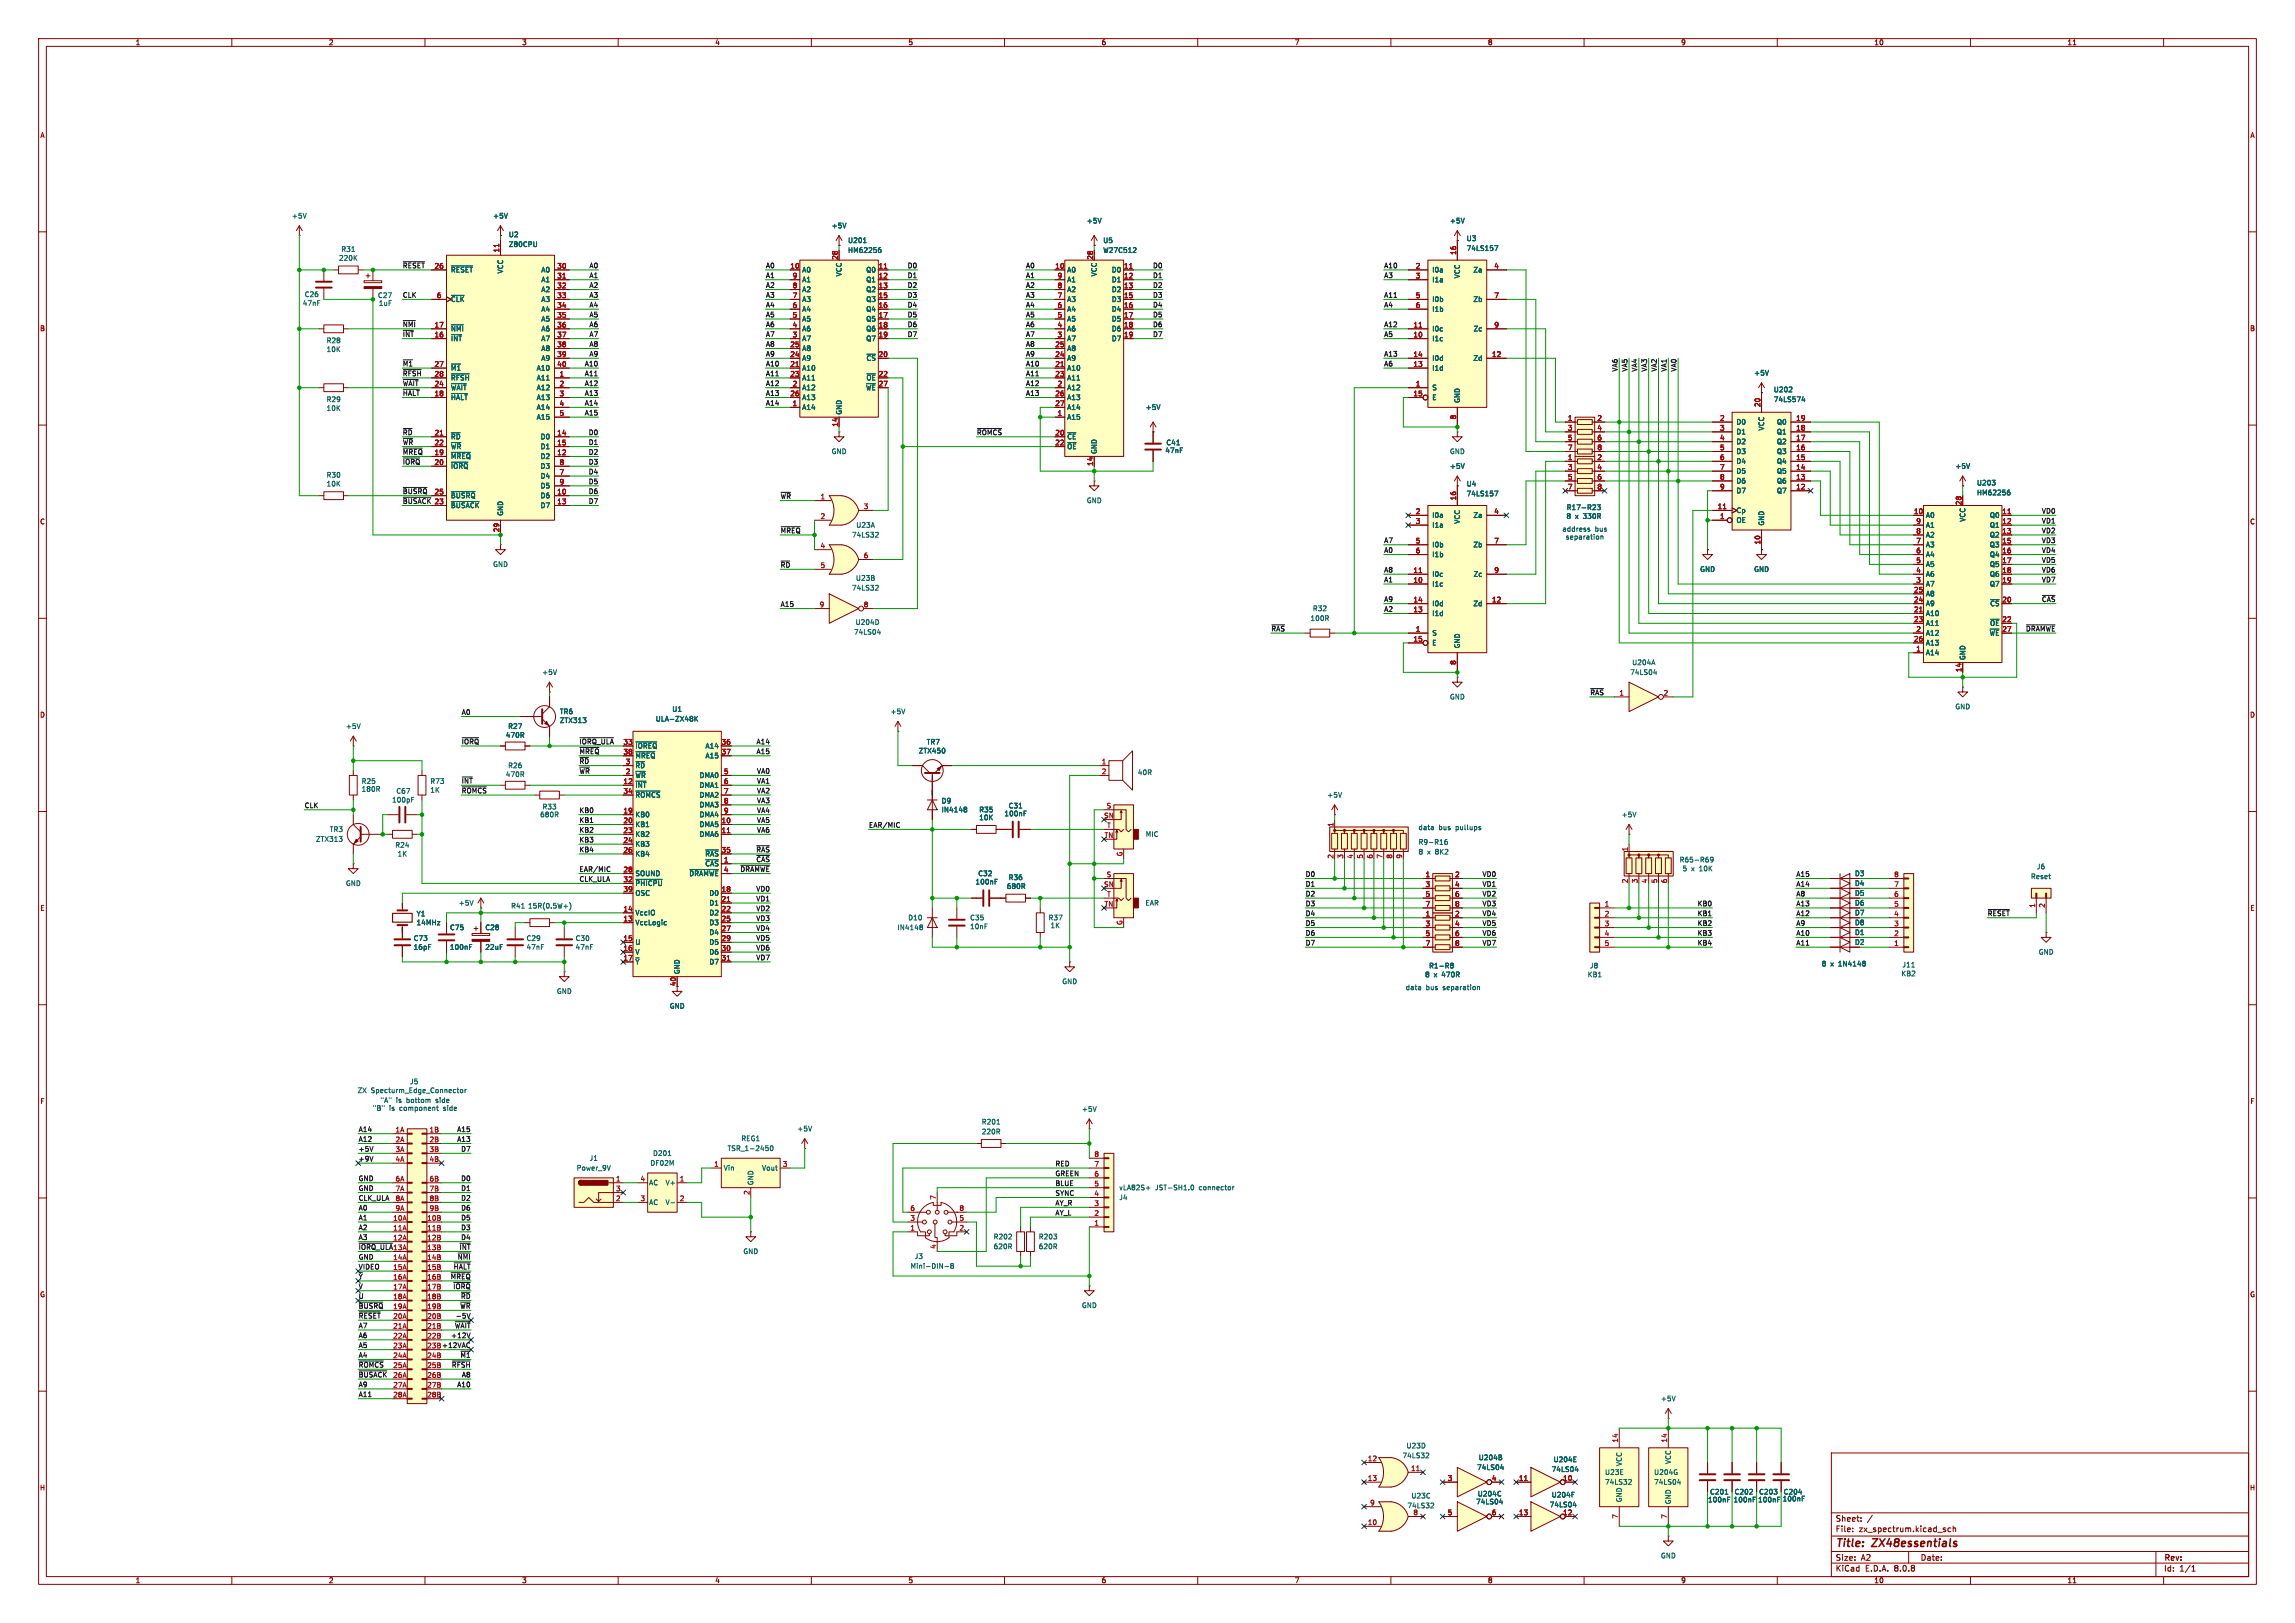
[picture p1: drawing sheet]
<svg xmlns="http://www.w3.org/2000/svg" width="594mm" height="420mm" viewBox="0 0 594 420" stroke-linecap="round" stroke-linejoin="round" font-family="sans-serif">
<defs><g id="words">
<g font-size="2.8" fill="#840000">
<text x="475" y="400.9">Title:</text>
<text x="484.7" y="400.9">ZX48essentials</text>
</g>
<g font-size="2.1" fill="#840000">
<text x="475" y="394">Sheet:</text>
<text x="475" y="396.7">File:</text>
<text x="481.1" y="396.7">zx_spectrum.kicad_sch</text>
<text x="475" y="406.9">KiCad</text>
<text x="475" y="404.1">Size:</text>
<text x="481.7" y="404.1">A2</text>
<text x="482.7" y="406.9">E.D.A.</text>
<text x="490.3" y="406.9">8.0.8</text>
<text x="497" y="404.1">Date:</text>
<text x="560" y="404.3">Rev:</text>
<text x="560" y="406.9">Id:</text>
<text x="564.1" y="406.9">1/1</text>
</g>
<g font-size="1.8" fill="#840000">
<text x="35" y="11.9">1</text>
<text x="85" y="11.9">2</text>
<text x="135" y="11.9">3</text>
<text x="185" y="11.9">4</text>
<text x="235" y="11.9">5</text>
<text x="285" y="11.9">6</text>
<text x="335" y="11.9">7</text>
<text x="385" y="11.9">8</text>
<text x="435" y="11.9">9</text>
<text x="485" y="11.9">10</text>
<text x="535" y="11.9">11</text>
<text x="10.3" y="35.9">A</text>
<text x="582.3" y="35.9">A</text>
<text x="10.3" y="85.9">B</text>
<text x="582.3" y="85.9">B</text>
<text x="10.3" y="135.9">C</text>
<text x="582.3" y="135.9">C</text>
<text x="10.3" y="185.9">D</text>
<text x="582.3" y="185.9">D</text>
<text x="10.3" y="235.9">E</text>
<text x="582.3" y="235.9">E</text>
<text x="175" y="255.3" transform="rotate(-90 175 255.3)">40</text>
<text x="10.3" y="285.9">F</text>
<text x="582.3" y="285.9">F</text>
<text x="10.3" y="335.9">G</text>
<text x="582.3" y="335.9">G</text>
<text x="10.2" y="385.9">H</text>
<text x="582.2" y="385.9">H</text>
<text x="35" y="409.9">1</text>
<text x="85" y="409.9">2</text>
<text x="135" y="409.9">3</text>
<text x="185" y="409.9">4</text>
<text x="235" y="409.9">5</text>
<text x="285" y="409.9">6</text>
<text x="335" y="409.9">7</text>
<text x="385" y="409.9">8</text>
<text x="435" y="409.9">9</text>
<text x="485" y="409.9">10</text>
<text x="535" y="409.9">11</text>
</g>
<g font-size="1.8" fill="#006464">
<text x="75.4" y="56.7">+5V</text>
<text x="127.5" y="56.7">+5V</text>
<text x="215.1" y="59.3">+5V</text>
<text x="281.2" y="58">+5V</text>
<text x="375.2" y="58">+5V</text>
<text x="88.2" y="65.4">R31</text>
<text x="131.6" y="61.6">U2</text>
<text x="131.6" y="64.1">Z80CPU</text>
<text x="219.4" y="63.1">U201</text>
<text x="219.4" y="65.6">HM62256</text>
<text x="285.4" y="65.6">W27C512</text>
<text x="285.4" y="63.1">U5</text>
<text x="379.5" y="65.1">74LS157</text>
<text x="379.5" y="62.6">U3</text>
<text x="87.6" y="67.7">220K</text>
<text x="116.6" y="70.7">~{RESET}</text>
<text x="130.4" y="70.9" transform="rotate(-90 130.4 70.9)">VCC</text>
<text x="140" y="70.7">A0</text>
<text x="207.5" y="70.7">A0</text>
<text x="218" y="71.6" transform="rotate(-90 218 71.6)">VCC</text>
<text x="224.1" y="70.7">Q0</text>
<text x="276.1" y="70.7">A0</text>
<text x="284.1" y="71.6" transform="rotate(-90 284.1 71.6)">VCC</text>
<text x="287.6" y="70.7">D0</text>
<text x="370.6" y="70.7">I0a</text>
<text x="381.2" y="70.7">Za</text>
<text x="78.7" y="77.1">C26</text>
<text x="97.7" y="77.3">C27</text>
<text x="140" y="73.3">A1</text>
<text x="140" y="75.8">A2</text>
<text x="207.5" y="75.8">A2</text>
<text x="207.5" y="73.3">A1</text>
<text x="224.1" y="73.3">Q1</text>
<text x="224.1" y="75.8">Q2</text>
<text x="276.1" y="75.8">A2</text>
<text x="276.1" y="73.3">A1</text>
<text x="287.6" y="73.3">D1</text>
<text x="287.6" y="75.8">D2</text>
<text x="370.6" y="73.3">I1a</text>
<text x="378.1" y="72.2" transform="rotate(-90 378.1 72.2)">VCC</text>
<text x="78.2" y="79.3">47nF</text>
<text x="97.9" y="79.3">1uF</text>
<text x="116.6" y="78.3">~{CLK}</text>
<text x="140" y="78.3">A3</text>
<text x="140" y="80.9">A4</text>
<text x="140" y="83.4">A5</text>
<text x="207.5" y="83.4">A5</text>
<text x="207.5" y="80.9">A4</text>
<text x="207.5" y="78.3">A3</text>
<text x="224.1" y="78.3">Q3</text>
<text x="224.1" y="80.9">Q4</text>
<text x="224.1" y="83.4">Q5</text>
<text x="276.1" y="83.4">A5</text>
<text x="276.1" y="80.9">A4</text>
<text x="276.1" y="78.3">A3</text>
<text x="287.6" y="78.3">D3</text>
<text x="287.6" y="80.9">D4</text>
<text x="287.6" y="83.4">D5</text>
<text x="370.6" y="78.3">I0b</text>
<text x="370.6" y="80.9">I1b</text>
<text x="381.2" y="78.3">Zb</text>
<text x="84.4" y="89">R28</text>
<text x="116.6" y="88.5">~{INT}</text>
<text x="116.6" y="86">~{NMI}</text>
<text x="140" y="86">A6</text>
<text x="140" y="88.5">A7</text>
<text x="207.5" y="88.5">A7</text>
<text x="207.5" y="86">A6</text>
<text x="224.1" y="86">Q6</text>
<text x="224.1" y="88.5">Q7</text>
<text x="276.1" y="88.5">A7</text>
<text x="276.1" y="86">A6</text>
<text x="287.6" y="86">D6</text>
<text x="287.6" y="88.5">D7</text>
<text x="370.6" y="88.5">I1c</text>
<text x="370.6" y="86">I0c</text>
<text x="381.3" y="86">Zc</text>
<text x="84.4" y="91.3">10K</text>
<text x="140" y="91">A8</text>
<text x="140" y="93.6">A9</text>
<text x="207.5" y="93.6">A9</text>
<text x="207.5" y="91">A8</text>
<text x="224.1" y="93.6">~{CS}</text>
<text x="276.1" y="93.6">A9</text>
<text x="276.1" y="91">A8</text>
<text x="370.6" y="93.6">I0d</text>
<text x="381.2" y="93.6">Zd</text>
<text x="116.6" y="101.2">~{WAIT}</text>
<text x="116.6" y="96.1">~{M1}</text>
<text x="116.6" y="98.7">~{RFSH}</text>
<text x="138.8" y="98.7">A11</text>
<text x="138.8" y="101.2">A12</text>
<text x="138.8" y="96.1">A10</text>
<text x="207.5" y="101.2">A12</text>
<text x="207.5" y="96.1">A10</text>
<text x="207.5" y="98.7">A11</text>
<text x="224" y="101.2">~{WE}</text>
<text x="224.1" y="98.7">~{OE}</text>
<text x="276.1" y="101.2">A12</text>
<text x="276.1" y="96.1">A10</text>
<text x="276.1" y="98.7">A11</text>
<text x="370.6" y="101.2">S</text>
<text x="370.6" y="96.1">I1d</text>
<text x="453.9" y="97.4">+5V</text>
<text x="459" y="101.7">U202</text>
<text x="84.4" y="104.2">R29</text>
<text x="84.4" y="106.5">10K</text>
<text x="116.6" y="103.7">~{HALT}</text>
<text x="138.8" y="103.7">A13</text>
<text x="138.8" y="106.3">A14</text>
<text x="207.5" y="106.3">A14</text>
<text x="207.5" y="103.7">A13</text>
<text x="218" y="107.4" transform="rotate(-90 218 107.4)">GND</text>
<text x="276.1" y="103.7">A13</text>
<text x="276.1" y="106.3">A14</text>
<text x="296.4" y="106.3">+5V</text>
<text x="370.6" y="103.7">E</text>
<text x="378.1" y="104.4" transform="rotate(-90 378.1 104.4)">GND</text>
<text x="459" y="104.2">74LS574</text>
<text x="116.6" y="113.9">~{RD}</text>
<text x="138.8" y="108.8">A15</text>
<text x="139.8" y="113.9">D0</text>
<text x="276.1" y="108.8">A15</text>
<text x="276.1" y="113.9">~{CE}</text>
<text x="449.3" y="110.1">D0</text>
<text x="449.3" y="112.6">D1</text>
<text x="456.8" y="111.5" transform="rotate(-90 456.8 111.5)">VCC</text>
<text x="459.8" y="112.6">Q1</text>
<text x="459.8" y="110.1">Q0</text>
<text x="116.6" y="119">~{MREQ}</text>
<text x="116.6" y="116.4">~{WR}</text>
<text x="139.8" y="119">D2</text>
<text x="139.8" y="116.4">D1</text>
<text x="215.1" y="117.7">GND</text>
<text x="276.1" y="116.4">~{OE}</text>
<text x="284.1" y="117.6" transform="rotate(-90 284.1 117.6)">GND</text>
<text x="301.5" y="117.4">47nF</text>
<text x="301.8" y="115.4">C41</text>
<text x="375.2" y="117.7">GND</text>
<text x="449.3" y="115.2">D2</text>
<text x="449.3" y="117.7">D3</text>
<text x="459.8" y="117.7">Q3</text>
<text x="459.8" y="115.2">Q2</text>
<text x="84.4" y="123.8">R30</text>
<text x="116.6" y="121.5">~{IORQ}</text>
<text x="139.8" y="124.1">D4</text>
<text x="139.8" y="121.5">D3</text>
<text x="375.2" y="121.5">+5V</text>
<text x="449.3" y="120.2">D4</text>
<text x="449.3" y="122.8">D5</text>
<text x="449.3" y="125.3">D6</text>
<text x="459.8" y="125.3">Q6</text>
<text x="459.8" y="122.8">Q5</text>
<text x="459.8" y="120.2">Q4</text>
<text x="506" y="121.5">+5V</text>
<text x="511.6" y="125.8">U203</text>
<text x="84.4" y="126.1">10K</text>
<text x="116.6" y="131.7">~{BUSACK}</text>
<text x="116.6" y="129.1">~{BUSRQ}</text>
<text x="139.8" y="129.1">D6</text>
<text x="139.8" y="131.7">D7</text>
<text x="139.8" y="126.6">D5</text>
<text x="281.2" y="130.4">GND</text>
<text x="379.5" y="128.6">74LS157</text>
<text x="379.5" y="126.1">U4</text>
<text x="449.3" y="127.9">D7</text>
<text x="459.8" y="127.9">Q7</text>
<text x="511.6" y="128.4">HM62256</text>
<text x="130.4" y="133.6" transform="rotate(-90 130.4 133.6)">GND</text>
<text x="221.5" y="136.8">U23A</text>
<text x="370.6" y="134.2">I0a</text>
<text x="370.6" y="136.8">I1a</text>
<text x="378.1" y="135.7" transform="rotate(-90 378.1 135.7)">VCC</text>
<text x="381.2" y="134.2">Za</text>
<text x="405.3" y="134.5">8</text>
<text x="405.4" y="132.2">R17-R23</text>
<text x="407.7" y="134.5">x</text>
<text x="409.9" y="134.5">330R</text>
<text x="449.3" y="135.5">OE</text>
<text x="449.3" y="132.9">Cp</text>
<text x="456.8" y="136.1" transform="rotate(-90 456.8 136.1)">GND</text>
<text x="498.3" y="134.2">A0</text>
<text x="498.3" y="136.8">A1</text>
<text x="508.9" y="135.1" transform="rotate(-90 508.9 135.1)">VCC</text>
<text x="514.9" y="134.2">Q0</text>
<text x="514.9" y="136.8">Q1</text>
<text x="220.4" y="139.3">74LS32</text>
<text x="370.6" y="141.8">I0b</text>
<text x="381.2" y="141.8">Zb</text>
<text x="498.3" y="141.8">A3</text>
<text x="498.3" y="139.3">A2</text>
<text x="514.9" y="139.3">Q2</text>
<text x="514.9" y="141.8">Q3</text>
<text x="127.5" y="146.9">GND</text>
<text x="370.6" y="149.5">I0c</text>
<text x="370.6" y="144.4">I1b</text>
<text x="381.3" y="149.5">Zc</text>
<text x="439.9" y="148.2">GND</text>
<text x="453.9" y="148.2">GND</text>
<text x="498.3" y="149.5">A6</text>
<text x="498.3" y="146.9">A5</text>
<text x="498.3" y="144.4">A4</text>
<text x="514.9" y="144.4">Q4</text>
<text x="514.9" y="146.9">Q5</text>
<text x="514.9" y="149.5">Q6</text>
<text x="220.4" y="153">74LS32</text>
<text x="221.4" y="150.5">U23B</text>
<text x="370.6" y="152">I1c</text>
<text x="498.3" y="154.5">A8</text>
<text x="498.3" y="152">A7</text>
<text x="514.9" y="152">Q7</text>
<text x="221.3" y="161.9">U204D</text>
<text x="339.1" y="160.9">100R</text>
<text x="339.7" y="158.3">R32</text>
<text x="370.6" y="159.6">I1d</text>
<text x="370.6" y="157.1">I0d</text>
<text x="381.2" y="157.1">Zd</text>
<text x="498.3" y="159.6">A10</text>
<text x="498.3" y="157.1">A9</text>
<text x="515" y="157.1">~{CS}</text>
<text x="220.9" y="164.4">74LS04</text>
<text x="370.6" y="164.7">S</text>
<text x="370.6" y="167.2">E</text>
<text x="378.1" y="167.9" transform="rotate(-90 378.1 167.9)">GND</text>
<text x="498.3" y="164.7">A12</text>
<text x="498.3" y="162.2">A11</text>
<text x="498.3" y="167.2">A13</text>
<text x="514.8" y="164.7">~{WE}</text>
<text x="515" y="162.2">~{OE}</text>
<text x="422.3" y="172.3">U204A</text>
<text x="498.3" y="169.8">A14</text>
<text x="508.9" y="170.9" transform="rotate(-90 508.9 170.9)">GND</text>
<text x="140.2" y="174.9">+5V</text>
<text x="421.8" y="174.9">74LS04</text>
<text x="144.8" y="185">TR6</text>
<text x="173.9" y="184.4">U1</text>
<text x="230.4" y="185">+5V</text>
<text x="375.2" y="181.2">GND</text>
<text x="506" y="183.7">GND</text>
<text x="89.4" y="188.8">+5V</text>
<text x="130.8" y="191.1">470R</text>
<text x="131.4" y="188.8">R27</text>
<text x="144.8" y="187.3">ZTX313</text>
<text x="169.6" y="186.9">ULA-ZX48K</text>
<text x="164.3" y="193.9">~{IOREQ}</text>
<text x="164.3" y="196.4">~{MREQ}</text>
<text x="182.5" y="193.9">A14</text>
<text x="182.5" y="196.4">A15</text>
<text x="237.7" y="195.2">ZTX450</text>
<text x="239.7" y="192.9">TR7</text>
<text x="93.5" y="203">R25</text>
<text x="111.3" y="203">R73</text>
<text x="130.8" y="201.3">470R</text>
<text x="131.4" y="199">R26</text>
<text x="164.3" y="201.5">~{WR}</text>
<text x="164.3" y="199">~{RD}</text>
<text x="181" y="201.5">DMA0</text>
<text x="294.4" y="200.8">40R</text>
<text x="93.5" y="205.1">180R</text>
<text x="101.4" y="207.9">100pF</text>
<text x="102.4" y="205.6">C67</text>
<text x="111.3" y="205.3">1K</text>
<text x="140.3" y="209.7">R33</text>
<text x="164.3" y="204.1">~{INT}</text>
<text x="164.3" y="206.6">~{ROMCS}</text>
<text x="181" y="204.1">DMA1</text>
<text x="181" y="206.6">DMA2</text>
<text x="181" y="209.1">DMA3</text>
<text x="243.6" y="208.1">D9</text>
<text x="260.9" y="209.4">C31</text>
<text x="343.4" y="206.6">+5V</text>
<text x="85.2" y="215.5">TR3</text>
<text x="139.7" y="211.7">680R</text>
<text x="164.3" y="211.7">KB0</text>
<text x="164.3" y="214.2">KB1</text>
<text x="181" y="214.2">DMA5</text>
<text x="181" y="211.7">DMA4</text>
<text x="243.6" y="210.4">IN4148</text>
<text x="253.3" y="210.4">R35</text>
<text x="253.3" y="212.4">10K</text>
<text x="259.9" y="211.4">100nF</text>
<text x="419.6" y="211.7">+5V</text>
<text x="81.7" y="218">ZTX313</text>
<text x="102.2" y="219.6">R24</text>
<text x="102.8" y="221.8">1K</text>
<text x="164.3" y="216.8">KB2</text>
<text x="164.3" y="219.3">KB3</text>
<text x="164.3" y="221.8">KB4</text>
<text x="181" y="216.8">DMA6</text>
<text x="182.4" y="221.8">~{RAS}</text>
<text x="296.4" y="216.8">MIC</text>
<text x="367" y="218.8">R9-R16</text>
<text x="367" y="221.3">8</text>
<text x="369.4" y="221.3">x</text>
<text x="371.6" y="221.3">8K2</text>
<text x="164.3" y="226.9">SOUND</text>
<text x="178.3" y="226.9">~{DRAMWE}</text>
<text x="182.4" y="224.4">~{CAS}</text>
<text x="253.1" y="226.9">C32</text>
<text x="260.9" y="227.9">R36</text>
<text x="434.6" y="223.4">R65-R69</text>
<text x="435.4" y="225.7">5</text>
<text x="437.7" y="225.7">x</text>
<text x="439.9" y="225.7">10K</text>
<text x="480" y="226.9">D3</text>
<text x="525.5" y="227.7">Reset</text>
<text x="527.1" y="225.1">J6</text>
<text x="89.4" y="229.5">GND</text>
<text x="164.3" y="229.5">~{PHICPU}</text>
<text x="164.3" y="232">OSC</text>
<text x="183.5" y="232">D0</text>
<text x="252.4" y="229.1">100nF</text>
<text x="260.5" y="230.2">680R</text>
<text x="480" y="229.5">D4</text>
<text x="480" y="232">D5</text>
<text x="107.7" y="237.3">Y1</text>
<text x="107.7" y="239.6">14MHz</text>
<text x="118.6" y="234.5">+5V</text>
<text x="132.2" y="235.3">R41</text>
<text x="136.6" y="235.3">15R(0.5W+)</text>
<text x="164.3" y="239.6">VccLogic</text>
<text x="164.3" y="237.1">VccIO</text>
<text x="183.5" y="234.5">D1</text>
<text x="183.5" y="237.1">D2</text>
<text x="183.5" y="239.6">D3</text>
<text x="235" y="238.4">D10</text>
<text x="251" y="238.4">C35</text>
<text x="271.3" y="238.4">R37</text>
<text x="296.3" y="234.5">EAR</text>
<text x="480" y="234.5">D6</text>
<text x="480" y="237.1">D7</text>
<text x="480" y="239.6">D8</text>
<text x="106.9" y="243.7">C73</text>
<text x="106.9" y="246">16pF</text>
<text x="116.3" y="246">100nF</text>
<text x="116.3" y="240.9">C75</text>
<text x="125.5" y="240.9">C28</text>
<text x="125.5" y="246">22uF</text>
<text x="136.2" y="243.7">C29</text>
<text x="136.2" y="246">47nF</text>
<text x="148.9" y="243.7">C30</text>
<text x="148.9" y="246">47nF</text>
<text x="164.3" y="244.7">U</text>
<text x="183.5" y="242.2">D4</text>
<text x="183.5" y="244.7">D5</text>
<text x="232.2" y="240.9">IN4148</text>
<text x="251" y="240.6">10nF</text>
<text x="271.8" y="240.4">1K</text>
<text x="480" y="242.2">D1</text>
<text x="480" y="244.7">D2</text>
<text x="164.3" y="247.2">V</text>
<text x="164.3" y="249.8">~{Y}</text>
<text x="183.5" y="247.2">D6</text>
<text x="183.5" y="249.8">D7</text>
<text x="369.8" y="250.8">R1-R8</text>
<text x="411.4" y="250.8">J8</text>
<text x="471.4" y="250.3">8</text>
<text x="473.8" y="250.3">x</text>
<text x="476" y="250.3">1N4148</text>
<text x="492.3" y="250.5">J11</text>
<text x="527.6" y="247.2">GND</text>
<text x="144" y="257.4">GND</text>
<text x="176.1" y="252.2" transform="rotate(-90 176.1 252.2)">GND</text>
<text x="274.8" y="254.9">GND</text>
<text x="368.7" y="253.1">8</text>
<text x="371.1" y="253.1">x</text>
<text x="373.3" y="253.1">470R</text>
<text x="410.8" y="253.1">KB1</text>
<text x="492" y="252.8">KB2</text>
<text x="173.2" y="261.2">GND</text>
<text x="106" y="280.8">J5</text>
<text x="92.4" y="283.1">ZX</text>
<text x="96" y="283.1">Specturm_Edge_Connector</text>
<text x="279.9" y="287.9">+5V</text>
<text x="206.2" y="293">+5V</text>
<text x="254" y="291.2">R201</text>
<text x="254" y="293.7">220R</text>
<text x="168.9" y="299.3">D201</text>
<text x="188.2" y="298">TSR_1-2450</text>
<text x="191.8" y="295.5">REG1</text>
<text x="149.1" y="303.1">Power_9V</text>
<text x="152.5" y="300.6">J1</text>
<text x="168.2" y="301.9">DF02M</text>
<text x="187.2" y="303.1">Vin</text>
<text x="197.1" y="303.1">Vout</text>
<text x="167.9" y="306.9">AC</text>
<text x="172.1" y="306.9">V+</text>
<text x="195.2" y="306.8" transform="rotate(-90 195.2 306.8)">GND</text>
<text x="289.6" y="310.7">J4</text>
<text x="289.6" y="308.2">vLA82S+</text>
<text x="299" y="308.2">JST-SH1.0</text>
<text x="310.5" y="308.2">connector</text>
<text x="167.9" y="312">AC</text>
<text x="172.1" y="312">V-</text>
<text x="257.1" y="320.9">R202</text>
<text x="257.1" y="323.4">620R</text>
<text x="268.7" y="320.9">R203</text>
<text x="268.7" y="323.4">620R</text>
<text x="192.3" y="324.7">GND</text>
<text x="235.6" y="328.5">Mini-DIN-8</text>
<text x="236.6" y="326">J3</text>
<text x="279.9" y="338.7">GND</text>
<text x="429.8" y="362.8">+5V</text>
<text x="362.9" y="377.5">74LS32</text>
<text x="363.9" y="375">U23D</text>
<text x="382.2" y="380.6">74LS04</text>
<text x="382.6" y="378.1">U204B</text>
<text x="401.5" y="381.1">74LS04</text>
<text x="402" y="378.6">U204E</text>
<text x="415.3" y="381.9">U23E</text>
<text x="420" y="379.5" transform="rotate(-90 420 379.5)">VCC</text>
<text x="428" y="381.9">U204G</text>
<text x="432.7" y="379" transform="rotate(-90 432.7 379)">VCC</text>
<text x="365.2" y="388">U23C</text>
<text x="381.9" y="389.5">74LS04</text>
<text x="382.4" y="387.5">U204C</text>
<text x="401.5" y="387.7">U204F</text>
<text x="415.3" y="384.4">74LS32</text>
<text x="420" y="388.9" transform="rotate(-90 420 388.9)">GND</text>
<text x="428" y="384.4">74LS04</text>
<text x="432.7" y="389.4" transform="rotate(-90 432.7 389.4)">GND</text>
<text x="442" y="389">100nF</text>
<text x="442.5" y="386.9">C201</text>
<text x="448.6" y="389">100nF</text>
<text x="448.8" y="386.9">C202</text>
<text x="454.9" y="389">100nF</text>
<text x="455.2" y="386.9">C203</text>
<text x="461.3" y="388.7">100nF</text>
<text x="461.5" y="386.9">C204</text>
<text x="364.2" y="390.5">74LS32</text>
<text x="401" y="390.2">74LS04</text>
<text x="429.8" y="403.5">GND</text>
</g>
<g font-size="1.8" fill="#a90000">
<text x="129.3" y="65.4" transform="rotate(-90 129.3 65.4)">11</text>
<text x="112.4" y="69.6">26</text>
<text x="144.1" y="69.6">30</text>
<text x="204.4" y="69.6">10</text>
<text x="216.9" y="67.4" transform="rotate(-90 216.9 67.4)">28</text>
<text x="227.3" y="69.6">11</text>
<text x="273" y="69.6">10</text>
<text x="283" y="67.4" transform="rotate(-90 283 67.4)">28</text>
<text x="290.8" y="69.6">11</text>
<text x="366.3" y="69.6">2</text>
<text x="376.9" y="66.1" transform="rotate(-90 376.9 66.1)">16</text>
<text x="386.6" y="69.6">4</text>
<text x="113" y="77.2">6</text>
<text x="144.1" y="72.1">31</text>
<text x="144.1" y="74.7">32</text>
<text x="144.1" y="77.2">33</text>
<text x="205" y="77.2">7</text>
<text x="205" y="74.7">8</text>
<text x="205" y="72.1">9</text>
<text x="227.3" y="72.1">12</text>
<text x="227.3" y="74.7">13</text>
<text x="227.3" y="77.2">15</text>
<text x="273.6" y="77.2">7</text>
<text x="273.6" y="74.7">8</text>
<text x="273.6" y="72.1">9</text>
<text x="290.8" y="72.1">12</text>
<text x="290.8" y="74.7">13</text>
<text x="290.8" y="77.2">15</text>
<text x="366.3" y="72.1">3</text>
<text x="366.3" y="77.2">5</text>
<text x="386.6" y="77.2">7</text>
<text x="144.1" y="79.8">34</text>
<text x="144.1" y="82.3">35</text>
<text x="205" y="82.3">5</text>
<text x="205" y="79.8">6</text>
<text x="227.3" y="79.8">16</text>
<text x="227.3" y="82.3">17</text>
<text x="273.6" y="82.3">5</text>
<text x="273.6" y="79.8">6</text>
<text x="290.8" y="79.8">16</text>
<text x="290.8" y="82.3">17</text>
<text x="366.3" y="79.8">6</text>
<text x="112.4" y="87.4">16</text>
<text x="112.4" y="84.8">17</text>
<text x="144.1" y="84.8">36</text>
<text x="144.1" y="87.4">37</text>
<text x="144.1" y="89.9">38</text>
<text x="204.4" y="89.9">25</text>
<text x="205" y="87.4">3</text>
<text x="205" y="84.8">4</text>
<text x="227.3" y="84.8">18</text>
<text x="227.3" y="87.4">19</text>
<text x="273" y="89.9">25</text>
<text x="273.6" y="87.4">3</text>
<text x="273.6" y="84.8">4</text>
<text x="290.8" y="84.8">18</text>
<text x="290.8" y="87.4">19</text>
<text x="365.7" y="87.4">10</text>
<text x="365.7" y="84.8">11</text>
<text x="386.6" y="84.8">9</text>
<text x="112.4" y="95">27</text>
<text x="144.1" y="92.5">39</text>
<text x="144.1" y="95">40</text>
<text x="204.4" y="95">21</text>
<text x="204.4" y="92.5">24</text>
<text x="227.3" y="92.5">20</text>
<text x="273" y="95">21</text>
<text x="273" y="92.5">24</text>
<text x="365.7" y="95">13</text>
<text x="365.7" y="92.5">14</text>
<text x="386" y="92.5">12</text>
<text x="112.4" y="100.1">24</text>
<text x="112.4" y="97.5">28</text>
<text x="144.7" y="97.5">1</text>
<text x="144.7" y="100.1">2</text>
<text x="204.4" y="97.5">23</text>
<text x="205" y="100.1">2</text>
<text x="227.3" y="97.5">22</text>
<text x="227.3" y="100.1">27</text>
<text x="273" y="97.5">23</text>
<text x="273.6" y="100.1">2</text>
<text x="366.3" y="100.1">1</text>
<text x="112.4" y="102.6">18</text>
<text x="144.7" y="102.6">3</text>
<text x="144.7" y="105.2">4</text>
<text x="144.7" y="107.7">5</text>
<text x="204.4" y="102.6">26</text>
<text x="205" y="105.2">1</text>
<text x="273" y="102.6">26</text>
<text x="273" y="105.2">27</text>
<text x="273.6" y="107.7">1</text>
<text x="365.7" y="102.6">15</text>
<text x="455.7" y="105.5" transform="rotate(-90 455.7 105.5)">20</text>
<text x="112.4" y="112.8">21</text>
<text x="144.1" y="112.8">14</text>
<text x="216.9" y="110.5" transform="rotate(-90 216.9 110.5)">14</text>
<text x="273" y="112.8">20</text>
<text x="376.9" y="108.7" transform="rotate(-90 376.9 108.7)">8</text>
<text x="405.7" y="109">1</text>
<text x="405.7" y="111.5">3</text>
<text x="413.3" y="109">2</text>
<text x="413.3" y="111.5">4</text>
<text x="445.1" y="109">2</text>
<text x="445.1" y="111.5">3</text>
<text x="464.8" y="111.5">18</text>
<text x="464.8" y="109">19</text>
<text x="112.4" y="115.3">22</text>
<text x="112.4" y="117.9">19</text>
<text x="144.1" y="117.9">12</text>
<text x="144.1" y="115.3">15</text>
<text x="273" y="115.3">22</text>
<text x="405.7" y="119.1">1</text>
<text x="405.7" y="114">5</text>
<text x="405.7" y="116.6">7</text>
<text x="413.3" y="119.1">2</text>
<text x="413.3" y="114">6</text>
<text x="413.3" y="116.6">8</text>
<text x="445.1" y="114">4</text>
<text x="445.1" y="116.6">5</text>
<text x="445.1" y="119.1">6</text>
<text x="464.8" y="119.1">15</text>
<text x="464.8" y="116.6">16</text>
<text x="464.8" y="114">17</text>
<text x="112.4" y="120.4">20</text>
<text x="144.7" y="122.9">7</text>
<text x="144.7" y="120.4">8</text>
<text x="144.7" y="125.5">9</text>
<text x="283" y="120.7" transform="rotate(-90 283 120.7)">14</text>
<text x="405.7" y="121.7">3</text>
<text x="405.7" y="124.2">5</text>
<text x="413.3" y="121.7">4</text>
<text x="413.3" y="124.2">6</text>
<text x="445.1" y="121.7">7</text>
<text x="445.1" y="124.2">8</text>
<text x="464.8" y="124.2">13</text>
<text x="464.8" y="121.7">14</text>
<text x="112.4" y="130.6">23</text>
<text x="112.4" y="128">25</text>
<text x="144.1" y="128">10</text>
<text x="144.1" y="130.6">13</text>
<text x="212.3" y="129.3">1</text>
<text x="223.4" y="131.8">3</text>
<text x="376.9" y="129.6" transform="rotate(-90 376.9 129.6)">16</text>
<text x="405.7" y="126.7">7</text>
<text x="413.3" y="126.7">8</text>
<text x="444.5" y="131.8">11</text>
<text x="445.1" y="126.7">9</text>
<text x="464.8" y="126.7">12</text>
<text x="507.7" y="130.9" transform="rotate(-90 507.7 130.9)">28</text>
<text x="129.3" y="137.8" transform="rotate(-90 129.3 137.8)">29</text>
<text x="212.3" y="134.4">2</text>
<text x="366.3" y="133.1">2</text>
<text x="366.3" y="135.6">3</text>
<text x="386.6" y="133.1">4</text>
<text x="445.1" y="134.4">1</text>
<text x="495.3" y="133.1">10</text>
<text x="495.9" y="135.6">9</text>
<text x="518.1" y="133.1">11</text>
<text x="518.1" y="135.6">12</text>
<text x="212.3" y="142">4</text>
<text x="366.3" y="140.7">5</text>
<text x="366.3" y="143.3">6</text>
<text x="386.6" y="140.7">7</text>
<text x="455.7" y="141" transform="rotate(-90 455.7 141)">10</text>
<text x="495.9" y="143.3">6</text>
<text x="495.9" y="140.7">7</text>
<text x="495.9" y="138.2">8</text>
<text x="518.1" y="138.2">13</text>
<text x="518.1" y="140.7">15</text>
<text x="518.1" y="143.3">16</text>
<text x="212.3" y="147.1">5</text>
<text x="223.4" y="144.5">6</text>
<text x="365.7" y="148.3">11</text>
<text x="386.6" y="148.3">9</text>
<text x="495.9" y="148.3">4</text>
<text x="495.9" y="145.8">5</text>
<text x="518.1" y="145.8">17</text>
<text x="518.1" y="148.3">18</text>
<text x="365.7" y="150.9">10</text>
<text x="365.7" y="156">14</text>
<text x="386" y="156">12</text>
<text x="495.3" y="156">24</text>
<text x="495.3" y="153.4">25</text>
<text x="495.9" y="150.9">3</text>
<text x="518.1" y="150.9">19</text>
<text x="518.1" y="156">20</text>
<text x="212" y="157.2">9</text>
<text x="223.4" y="157.2">8</text>
<text x="365.7" y="158.5">13</text>
<text x="495.3" y="158.5">21</text>
<text x="495.3" y="161">23</text>
<text x="518.1" y="161">22</text>
<text x="365.7" y="166.1">15</text>
<text x="366.3" y="163.6">1</text>
<text x="495.3" y="166.1">26</text>
<text x="495.9" y="163.6">2</text>
<text x="518.1" y="163.6">27</text>
<text x="376.9" y="172.2" transform="rotate(-90 376.9 172.2)">8</text>
<text x="495.9" y="168.7">1</text>
<text x="507.7" y="174" transform="rotate(-90 507.7 174)">14</text>
<text x="419" y="180.1">1</text>
<text x="430.5" y="180.1">2</text>
<text x="161.2" y="195.3">38</text>
<text x="161.2" y="192.8">33</text>
<text x="161.9" y="197.9">3</text>
<text x="186.6" y="192.8">36</text>
<text x="186.6" y="195.3">37</text>
<text x="285" y="197.9">1</text>
<text x="161.2" y="202.9">12</text>
<text x="161.9" y="200.4">2</text>
<text x="187.3" y="200.4">5</text>
<text x="187.3" y="202.9">6</text>
<text x="285" y="200.4">2</text>
<text x="161.2" y="205.5">34</text>
<text x="187.3" y="205.5">7</text>
<text x="187.3" y="208">8</text>
<text x="286.3" y="209.3">S</text>
<text x="161.2" y="210.6">19</text>
<text x="161.2" y="213.1">20</text>
<text x="161.2" y="215.6">23</text>
<text x="186.6" y="213.1">10</text>
<text x="186.6" y="215.6">11</text>
<text x="187.3" y="210.6">9</text>
<text x="285.6" y="211.8">SN</text>
<text x="286.4" y="214.4">T</text>
<text x="345.2" y="214.1" transform="rotate(-90 345.2 214.1)">1</text>
<text x="161.2" y="218.2">24</text>
<text x="161.2" y="220.7">26</text>
<text x="186.6" y="220.7">35</text>
<text x="285.8" y="216.9">TN</text>
<text x="290.6" y="221.7" transform="rotate(-90 290.6 221.7)">G</text>
<text x="421.4" y="220.4" transform="rotate(-90 421.4 220.4)">1</text>
<text x="161.2" y="225.8">28</text>
<text x="187.3" y="223.3">1</text>
<text x="187.3" y="225.8">4</text>
<text x="286.3" y="227.1">S</text>
<text x="345.2" y="222.3" transform="rotate(-90 345.2 222.3)">2</text>
<text x="347.7" y="222.3" transform="rotate(-90 347.7 222.3)">3</text>
<text x="350.3" y="222.3" transform="rotate(-90 350.3 222.3)">4</text>
<text x="352.8" y="222.3" transform="rotate(-90 352.8 222.3)">5</text>
<text x="355.3" y="222.3" transform="rotate(-90 355.3 222.3)">6</text>
<text x="357.9" y="222.3" transform="rotate(-90 357.9 222.3)">7</text>
<text x="360.4" y="222.3" transform="rotate(-90 360.4 222.3)">8</text>
<text x="363" y="222.3" transform="rotate(-90 363 222.3)">9</text>
<text x="368.9" y="227.1">1</text>
<text x="376.5" y="227.1">2</text>
<text x="490.1" y="227.1">8</text>
<text x="161.2" y="228.3">32</text>
<text x="161.2" y="230.9">39</text>
<text x="186.6" y="230.9">18</text>
<text x="186.6" y="233.4">21</text>
<text x="285.6" y="229.6">SN</text>
<text x="286.4" y="232.2">T</text>
<text x="368.9" y="229.6">3</text>
<text x="368.9" y="232.2">5</text>
<text x="376.5" y="229.6">4</text>
<text x="376.5" y="232.2">6</text>
<text x="421.4" y="228.7" transform="rotate(-90 421.4 228.7)">2</text>
<text x="423.9" y="228.7" transform="rotate(-90 423.9 228.7)">3</text>
<text x="426.5" y="228.7" transform="rotate(-90 426.5 228.7)">4</text>
<text x="429" y="228.7" transform="rotate(-90 429 228.7)">5</text>
<text x="431.5" y="228.7" transform="rotate(-90 431.5 228.7)">6</text>
<text x="490.1" y="232.2">6</text>
<text x="490.1" y="229.6">7</text>
<text x="161.2" y="238.5">13</text>
<text x="161.2" y="236">14</text>
<text x="186.6" y="236">22</text>
<text x="186.6" y="238.5">25</text>
<text x="285.8" y="234.7">TN</text>
<text x="290.6" y="239.5" transform="rotate(-90 290.6 239.5)">G</text>
<text x="368.9" y="237.2">1</text>
<text x="368.9" y="239.8">3</text>
<text x="368.9" y="234.7">7</text>
<text x="376.5" y="237.2">2</text>
<text x="376.5" y="239.8">4</text>
<text x="376.5" y="234.7">8</text>
<text x="415.2" y="234.7">1</text>
<text x="415.2" y="237.2">2</text>
<text x="415.2" y="239.8">3</text>
<text x="490.1" y="239.8">3</text>
<text x="490.1" y="237.2">4</text>
<text x="490.1" y="234.7">5</text>
<text x="526.8" y="235" transform="rotate(-90 526.8 235)">1</text>
<text x="529.3" y="235" transform="rotate(-90 529.3 235)">2</text>
<text x="161.2" y="243.6">15</text>
<text x="186.6" y="241">27</text>
<text x="186.6" y="243.6">29</text>
<text x="368.9" y="242.3">5</text>
<text x="368.9" y="244.9">7</text>
<text x="376.5" y="242.3">6</text>
<text x="376.5" y="244.9">8</text>
<text x="415.2" y="242.3">4</text>
<text x="415.2" y="244.9">5</text>
<text x="490.1" y="244.9">1</text>
<text x="490.1" y="242.3">2</text>
<text x="161.2" y="246.1">16</text>
<text x="161.2" y="248.7">17</text>
<text x="186.6" y="246.1">30</text>
<text x="186.6" y="248.7">31</text>
<text x="102.3" y="293.1">1A</text>
<text x="111.1" y="293.1">1B</text>
<text x="102.3" y="295.7">2A</text>
<text x="102.3" y="298.2">3A</text>
<text x="111.1" y="295.7">2B</text>
<text x="111.1" y="298.2">3B</text>
<text x="283.1" y="299.5">8</text>
<text x="102.3" y="300.7">4A</text>
<text x="102.3" y="305.8">6A</text>
<text x="111.1" y="300.7">4B</text>
<text x="111.1" y="305.8">6B</text>
<text x="159.3" y="305.8">1</text>
<text x="165.7" y="305.8">4</text>
<text x="175.8" y="305.8">1</text>
<text x="184.7" y="302">1</text>
<text x="202.5" y="302">3</text>
<text x="283.1" y="304.5">6</text>
<text x="283.1" y="302">7</text>
<text x="102.3" y="308.4">7A</text>
<text x="102.3" y="310.9">8A</text>
<text x="111.1" y="308.4">7B</text>
<text x="111.1" y="310.9">8B</text>
<text x="159.3" y="310.9">2</text>
<text x="159.3" y="308.4">3</text>
<text x="165.7" y="310.9">3</text>
<text x="175.8" y="310.9">2</text>
<text x="194.1" y="309.3" transform="rotate(-90 194.1 309.3)">2</text>
<text x="242.3" y="310.6" transform="rotate(-90 242.3 310.6)">7</text>
<text x="283.1" y="309.6">4</text>
<text x="283.1" y="307.1">5</text>
<text x="101.6" y="316">10A</text>
<text x="102.3" y="313.4">9A</text>
<text x="110.4" y="316">10B</text>
<text x="111.1" y="313.4">9B</text>
<text x="235.5" y="316">3</text>
<text x="235.5" y="313.4">6</text>
<text x="248.2" y="316">5</text>
<text x="248.2" y="313.4">8</text>
<text x="283.1" y="317.2">1</text>
<text x="283.1" y="314.7">2</text>
<text x="283.1" y="312.2">3</text>
<text x="101.6" y="318.5">11A</text>
<text x="101.6" y="321.1">12A</text>
<text x="110.4" y="318.5">11B</text>
<text x="110.4" y="321.1">12B</text>
<text x="110.4" y="323.6">13B</text>
<text x="235.5" y="318.5">1</text>
<text x="242.3" y="323.3" transform="rotate(-90 242.3 323.3)">4</text>
<text x="248.2" y="318.5">2</text>
<text x="101.6" y="326.1">14A</text>
<text x="101.6" y="328.7">15A</text>
<text x="110.4" y="326.1">14B</text>
<text x="110.4" y="328.7">15B</text>
<text x="101.6" y="331.2">16A</text>
<text x="101.6" y="333.8">17A</text>
<text x="110.4" y="331.2">16B</text>
<text x="110.4" y="333.8">17B</text>
<text x="101.6" y="336.3">18A</text>
<text x="110.4" y="336.3">18B</text>
<text x="110.4" y="338.8">19B</text>
<text x="110.4" y="341.4">20B</text>
<text x="101.6" y="343.9">21A</text>
<text x="101.6" y="346.5">22A</text>
<text x="110.4" y="343.9">21B</text>
<text x="110.4" y="346.5">22B</text>
<text x="101.6" y="349">23A</text>
<text x="101.6" y="351.5">24A</text>
<text x="110.4" y="351.5">24B</text>
<text x="101.6" y="359.2">27A</text>
<text x="110.4" y="354.1">25B</text>
<text x="110.4" y="356.6">26B</text>
<text x="110.4" y="359.2">27B</text>
<text x="101.6" y="361.7">28A</text>
<text x="110.4" y="361.7">28B</text>
<text x="418.8" y="373.4" transform="rotate(-90 418.8 373.4)">14</text>
<text x="431.5" y="373.4" transform="rotate(-90 431.5 373.4)">14</text>
<text x="353.9" y="378.2">12</text>
<text x="353.9" y="383.3">13</text>
<text x="365.1" y="380.7">11</text>
<text x="374.6" y="383.3">3</text>
<text x="386" y="383.3">4</text>
<text x="393" y="383.3">11</text>
<text x="404.5" y="383.3">10</text>
<text x="354.5" y="389.6">9</text>
<text x="353.9" y="394.7">10</text>
<text x="365.7" y="392.2">8</text>
<text x="374.6" y="392.2">5</text>
<text x="386" y="392.2">6</text>
<text x="393" y="392.2">13</text>
<text x="404.5" y="392.2">12</text>
<text x="418.8" y="393.1" transform="rotate(-90 418.8 393.1)">7</text>
<text x="431.5" y="393.1" transform="rotate(-90 431.5 393.1)">7</text>
</g>
<g font-size="1.8" fill="#0f0f0f">
<text x="104.1" y="69.5">~{RESET}26</text>
<text x="152.4" y="69.5">A0</text>
<text x="198.1" y="69.5">A0</text>
<text x="234.8" y="69.5">D0</text>
<text x="265.4" y="69.5">A0</text>
<text x="298.3" y="69.5">D0</text>
<text x="358.1" y="69.5">A10</text>
<text x="104.1" y="77.1">CLK</text>
<text x="152.4" y="77.1">A3</text>
<text x="152.4" y="74.6">A2</text>
<text x="152.4" y="72">A1</text>
<text x="198.1" y="72">A1</text>
<text x="198.1" y="77.1">A3</text>
<text x="198.1" y="74.6">A2</text>
<text x="234.8" y="72">D1</text>
<text x="234.8" y="74.6">D2</text>
<text x="234.8" y="77.1">D3</text>
<text x="265.4" y="77.1">A3</text>
<text x="265.4" y="72">A1</text>
<text x="265.4" y="74.6">A2</text>
<text x="298.3" y="74.6">D2</text>
<text x="298.3" y="72">D1</text>
<text x="298.3" y="77.1">D3</text>
<text x="358.1" y="72">A3</text>
<text x="358.1" y="77.1">A11</text>
<text x="152.4" y="82.2">A5</text>
<text x="152.4" y="79.7">A4</text>
<text x="198.1" y="79.7">A4</text>
<text x="198.1" y="82.2">A5</text>
<text x="234.8" y="79.7">D4</text>
<text x="234.8" y="82.2">D5</text>
<text x="265.4" y="82.2">A5</text>
<text x="265.4" y="79.7">A4</text>
<text x="298.3" y="79.7">D4</text>
<text x="298.3" y="82.2">D5</text>
<text x="358.1" y="79.7">A4</text>
<text x="104.1" y="84.7">~{NMI}</text>
<text x="104.1" y="87.3">~{INT}</text>
<text x="152.4" y="87.3">A7</text>
<text x="152.4" y="84.7">A6</text>
<text x="152.4" y="89.8">A8</text>
<text x="198.1" y="84.7">A6</text>
<text x="198.1" y="87.3">A7</text>
<text x="198.1" y="89.8">A8</text>
<text x="234.8" y="84.7">D6</text>
<text x="234.8" y="87.3">D7</text>
<text x="265.4" y="87.3">A7</text>
<text x="265.4" y="89.8">A8</text>
<text x="265.4" y="84.7">A6</text>
<text x="298.3" y="87.3">D7</text>
<text x="298.3" y="84.7">D6</text>
<text x="358.1" y="84.7">A12</text>
<text x="358.1" y="87.3">A5</text>
<text x="104.1" y="94.9">~{M1}</text>
<text x="151.2" y="94.9">A10</text>
<text x="152.4" y="92.4">A9</text>
<text x="198.1" y="94.9">A10</text>
<text x="198.1" y="92.4">A9</text>
<text x="265.4" y="92.4">A9</text>
<text x="265.4" y="94.9">A10</text>
<text x="358.1" y="92.4">A13</text>
<text x="358.1" y="94.9">A6</text>
<text x="104.1" y="97.4">~{RFSH} 28</text>
<text x="104.1" y="100">~{WAIT}</text>
<text x="151.2" y="100">A12</text>
<text x="151.2" y="97.4">A11</text>
<text x="198.1" y="97.4">A11</text>
<text x="198.1" y="100">A12</text>
<text x="265.4" y="100">A12</text>
<text x="265.4" y="97.4">A11</text>
<text x="418.8" y="96.3" transform="rotate(-90 418.8 96.3)">VA6</text>
<text x="421.3" y="96.3" transform="rotate(-90 421.3 96.3)">VA5</text>
<text x="423.8" y="96.3" transform="rotate(-90 423.8 96.3)">VA4</text>
<text x="426.4" y="96.3" transform="rotate(-90 426.4 96.3)">VA3</text>
<text x="428.9" y="96.3" transform="rotate(-90 428.9 96.3)">VA2</text>
<text x="431.5" y="96.3" transform="rotate(-90 431.5 96.3)">VA1</text>
<text x="434" y="96.3" transform="rotate(-90 434 96.3)">VA0</text>
<text x="104.1" y="102.5">~{HALT}</text>
<text x="151.2" y="105.1">A14</text>
<text x="151.2" y="107.6">A15</text>
<text x="151.2" y="102.5">A13</text>
<text x="198.1" y="105.1">A14</text>
<text x="198.1" y="102.5">A13</text>
<text x="265.4" y="102.5">A13</text>
<text x="104.1" y="112.7">~{RD}</text>
<text x="152.3" y="112.7">D0</text>
<text x="252.7" y="112.7">~{ROMCS}</text>
<text x="104.1" y="115.2">~{WR}</text>
<text x="104.1" y="117.8">~{MREQ} 19</text>
<text x="152.3" y="117.8">D2</text>
<text x="152.3" y="115.2">D1</text>
<text x="104.1" y="120.3">~{IORQ}</text>
<text x="152.3" y="120.3">D3</text>
<text x="152.3" y="122.8">D4</text>
<text x="152.3" y="125.4">D5</text>
<text x="104.1" y="130.5">~{BUSACK}</text>
<text x="104.1" y="127.9">~{BUSRQ}25</text>
<text x="152.3" y="130.5">D7</text>
<text x="152.3" y="127.9">D6</text>
<text x="201.9" y="129.2">~{WR}</text>
<text x="528.4" y="135.5">VD1</text>
<text x="528.4" y="133">VD0</text>
<text x="201.9" y="138.1">~{MREQ}</text>
<text x="358.1" y="140.6">A7</text>
<text x="358.1" y="143.2">A0</text>
<text x="528.4" y="138.1">VD2</text>
<text x="528.4" y="140.6">VD3</text>
<text x="528.4" y="143.2">VD4</text>
<text x="201.9" y="147">~{RD}</text>
<text x="358.1" y="148.2">A8</text>
<text x="528.4" y="148.2">VD6</text>
<text x="528.4" y="145.7">VD5</text>
<text x="358.1" y="155.9">A9</text>
<text x="358.1" y="150.8">A1</text>
<text x="528.4" y="155.9">~{CAS}</text>
<text x="528.4" y="150.8">VD7</text>
<text x="201.9" y="157.1">A15</text>
<text x="358.1" y="158.4">A2</text>
<text x="328.9" y="163.5">~{RAS}</text>
<text x="524.2" y="163.5">~{DRAMWE}</text>
<text x="411.5" y="180">~{RAS}</text>
<text x="119.4" y="185.1">A0</text>
<text x="119.4" y="192.7">~{IORQ}</text>
<text x="149.9" y="192.7">~{IORQ_ULA}33</text>
<text x="149.9" y="195.2">~{MREQ}</text>
<text x="149.9" y="197.8">~{RD}</text>
<text x="195.7" y="192.7">A14</text>
<text x="195.7" y="195.2">A15</text>
<text x="119.4" y="202.9">~{INT}</text>
<text x="149.9" y="200.3">~{WR}</text>
<text x="195.8" y="200.3">VA0</text>
<text x="195.8" y="202.9">VA1</text>
<text x="78.7" y="209.2">CLK</text>
<text x="119.4" y="205.4">~{ROMCS}</text>
<text x="195.8" y="205.4">VA2</text>
<text x="195.8" y="207.9">VA3</text>
<text x="149.9" y="210.5">KB0</text>
<text x="149.9" y="215.6">KB2</text>
<text x="149.9" y="213">KB1</text>
<text x="195.8" y="215.6">VA6</text>
<text x="195.8" y="210.5">VA4</text>
<text x="195.8" y="213">VA5</text>
<text x="224.8" y="214.3">EAR/MIC</text>
<text x="149.9" y="220.6">KB4</text>
<text x="149.9" y="218.1">KB3</text>
<text x="195.6" y="220.6">~{RAS}</text>
<text x="149.9" y="225.7">EAR/MIC</text>
<text x="191.5" y="225.7">~{DRAMWE}</text>
<text x="195.6" y="223.2">~{CAS}</text>
<text x="337.8" y="227">D0</text>
<text x="383.6" y="227">VD0</text>
<text x="464.8" y="227">A15</text>
<text x="149.9" y="228.3">CLK_ULA</text>
<text x="195.6" y="230.8">VD0</text>
<text x="195.6" y="233.3">VD1</text>
<text x="337.8" y="229.5">D1</text>
<text x="337.8" y="232.1">D2</text>
<text x="383.6" y="229.5">VD1</text>
<text x="383.6" y="232.1">VD2</text>
<text x="464.8" y="232.1">A8</text>
<text x="464.8" y="229.5">A14</text>
<text x="195.6" y="238.4">VD3</text>
<text x="195.6" y="235.9">VD2</text>
<text x="337.8" y="237.1">D4</text>
<text x="337.8" y="239.7">D5</text>
<text x="337.8" y="234.6">D3</text>
<text x="383.6" y="239.7">VD5</text>
<text x="383.6" y="237.1">VD4</text>
<text x="383.6" y="234.6">VD3</text>
<text x="439.3" y="239.7">KB2</text>
<text x="439.3" y="237.1">KB1</text>
<text x="439.3" y="234.6">KB0</text>
<text x="464.8" y="234.6">A13</text>
<text x="464.8" y="237.1">A12</text>
<text x="464.8" y="239.7">A9</text>
<text x="514.3" y="237.1">~{RESET}</text>
<text x="195.6" y="241">VD4</text>
<text x="195.6" y="243.5">VD5</text>
<text x="337.8" y="242.2">D6</text>
<text x="337.8" y="244.8">D7</text>
<text x="383.6" y="242.2">VD6</text>
<text x="383.6" y="244.8">VD7</text>
<text x="439.3" y="244.8">KB4</text>
<text x="439.3" y="242.2">KB3</text>
<text x="464.8" y="244.8">A11</text>
<text x="464.8" y="242.2">A10</text>
<text x="195.6" y="246">VD6</text>
<text x="195.6" y="248.6">VD7</text>
<text x="92.7" y="293">A14</text>
<text x="118.2" y="293">A15</text>
<text x="92.7" y="298.1">+5V</text>
<text x="92.7" y="295.6">A12</text>
<text x="118.2" y="295.6">A13</text>
<text x="119.2" y="298.1">D7</text>
<text x="92.7" y="305.7">GND</text>
<text x="92.7" y="300.6">+9V</text>
<text x="119.2" y="305.7">D0</text>
<text x="273" y="304.5">GREEN</text>
<text x="273" y="301.9">RED</text>
<text x="92.7" y="308.3">GND</text>
<text x="92.7" y="310.8">CLK_ULA</text>
<text x="119.2" y="310.8">D2</text>
<text x="119.2" y="308.3">D1</text>
<text x="273" y="307">BLUE</text>
<text x="273" y="309.5">SYNC</text>
<text x="92.7" y="313.3">A0</text>
<text x="92.7" y="315.9">A1</text>
<text x="119.2" y="313.3">D6</text>
<text x="119.2" y="315.9">D5</text>
<text x="273" y="314.6">AY_L</text>
<text x="273" y="312.1">AY_R</text>
<text x="92.7" y="323.5">~{IORQ_ULA}</text>
<text x="92.7" y="321">A3</text>
<text x="92.7" y="318.4">A2</text>
<text x="101.6" y="323.6">13A</text>
<text x="118.8" y="323.5">~{INT}</text>
<text x="119.2" y="321">D4</text>
<text x="119.2" y="318.4">D3</text>
<text x="92.7" y="326">GND</text>
<text x="92.7" y="328.6">VIDEO</text>
<text x="117.3" y="328.6">~{HALT}</text>
<text x="118.3" y="326">~{NMI}</text>
<text x="92.7" y="333.7">V</text>
<text x="92.7" y="331.1">~{Y}</text>
<text x="116.5" y="331.1">~{MREQ}</text>
<text x="117.2" y="333.7">~{IORQ}</text>
<text x="92.7" y="336.2">U</text>
<text x="92.7" y="338.7">~{BUSRQ} 19A</text>
<text x="92.7" y="341.3">~{RESET} 20A</text>
<text x="117.8" y="341.3">-5V</text>
<text x="119" y="338.7">~{WR}</text>
<text x="119.2" y="336.2">~{RD}</text>
<text x="92.7" y="343.8">A7</text>
<text x="92.7" y="346.4">A6</text>
<text x="116.6" y="346.4">+12V</text>
<text x="117.6" y="343.8">~{WAIT}</text>
<text x="92.7" y="354">~{ROMCS}25A</text>
<text x="92.7" y="348.9">A5</text>
<text x="92.7" y="351.4">A4</text>
<text x="110.4" y="349">23B +12VAC</text>
<text x="116.8" y="354">~{RFSH}</text>
<text x="119.1" y="351.4">~{M1}</text>
<text x="92.7" y="356.5">~{BUSACK}26A</text>
<text x="92.7" y="359.1">A9</text>
<text x="118.2" y="359.1">A10</text>
<text x="119.4" y="356.5">A8</text>
<text x="92.7" y="361.6">A11</text>
</g>
<g font-size="1.8" fill="#0000c2">
<text x="404.3" y="137.7">address</text>
<text x="412.8" y="137.7">bus</text>
<text x="405.1" y="139.7">separation</text>
<text x="367" y="214.9">data</text>
<text x="372.4" y="214.9">bus</text>
<text x="376.9" y="214.9">pullups</text>
<text x="363.7" y="256.3">data</text>
<text x="369.1" y="256.3">bus</text>
<text x="373.6" y="256.3">separation</text>
<text x="96.4" y="287.5">&quot;B&quot;</text>
<text x="98.3" y="285.5">&quot;A&quot;</text>
<text x="100.7" y="287.5">is</text>
<text x="102.5" y="285.5">is</text>
<text x="103.5" y="287.5">component</text>
<text x="105.3" y="285.5">bottom</text>
<text x="113.1" y="285.5">side</text>
<text x="115.1" y="287.5">side</text>
</g>
</g></defs>
<g fill="none" stroke="#840000" stroke-width=".26">
<path d="M10 10h574v400h-574zM12 12h570v396h-570zM60 10v2M110 10v2M160 10v2M210 10v2M260 10v2M310 10v2M360 10v2M410 10v2M460 10v2M510 10v2"/>
<path d="M536.6 11.6h.7M560 10v2M10 60h2M582 60h2M10 110h2M298.4 111.8h.1M298.4 109.2v5.4M298.4 116.6v2.8M298.4 109.2l-.7 1.3M298.4 109.2l.8 1.3M582 110h2M10 160h2"/>
<path d="M582 160h2M109.2 199.4v1.3M10 210h2M108.2 200.7h2v5h-2zM109.2 205.7v1.3M582 210h2M10 260h2M582 260h2M10 310h2M582 310h2M10 360h2M474 376h108v32h-108z"/>
<path d="M582 360h2M474 397.5h108M474 391.5h108M479.5 396.2v.2M479.5 395.4v.2M481.7 393.5v.2M481.7 392.7v.2M484.6 392.1l-1.3 1.9M503.4 395.9l.2 .2-.2 .3M503.4 395.4h.1M504.9 395.4h-.4l-.3 .3 .1 .6h.6M505.5 395.5l.6-.1 .1 1"/>
<path d="M505.5 394.9v1.5M60 408v2M110 408v2M160 408v2M210 408v2M260 408v2M310 408v2M360 408v2M410 408v2M460 408v2M474 404.5h108M474 401.5h108"/>
<path d="M494 401.5v3M510 408v2M536.6 409.6h.7M558 401.5v6.5M560 408v2M567.3 406.6h.9M567.3 405.5l.4-.4v1.5"/>
</g>
<path d="M505.7 399.4l.5 .1 .2 .3-.1 .3-.6 .1M505.8 399h.7" fill="none" stroke="#840000" stroke-width=".4"/>
<path d="M296.4 116.3h4.1M296.4 114.8h4.1" fill="none" stroke="#840000" stroke-width=".51"/>
<path d="M300.3 104.7l-.5 1.3M304.6 115.1h.7" fill="none" stroke="#006464" stroke-width=".26"/>
<path d="M275.6 67.3h15.2v50.8h-15.2z" fill="#ffffc2"/>
<g fill="none" stroke="#840000" stroke-width=".26">
<path d="M273 69.9h2.6M273 72.4h2.6M273 74.9h2.6M273 77.5h2.6M275.6 67.3h15.2v50.8h-15.2zM283.2 64.8v2.5M290.8 69.9h2.6M290.8 72.4h2.6M290.8 74.9h2.6M290.8 77.5h2.6M273 80h2.6M273 82.6h2.6"/>
<path d="M273 85.1h2.6M273 87.6h2.6M273 95.3h2.6M273 97.8h2.6M273 92.7h2.6M273 90.2h2.6M290.8 80h2.6M290.8 82.6h2.6M290.8 85.1h2.6M290.8 87.6h2.6M273 108h2.6M273 100.3h2.6"/>
<path d="M273 113h2.6M273 115.6h2.6M273 102.9h2.6M273 105.4h2.6M283.2 118.1v2.6"/>
</g>
<path d="M292.3 69.4h.8M274.6 94.8h.7" fill="none" stroke="#a90000" stroke-width=".26"/>
<path d="M293.8 64.1l.2 .2v.3l-.7 .7h.7" fill="none" stroke="#006464" stroke-width=".26"/>
<path d="M407.7 118.1h5v10.2h-5z" fill="#ffffc2"/>
<g fill="none" stroke="#840000" stroke-width=".26">
<path d="M377.2 111.8v1.2h1.3l-1.3 1.3-1.3-1.3h1.3M377.2 111.8h.1M405.1 119.4h3.2M407.7 118.1h5v10.2h-5zM408.3 118.7h3.8v1.3h-3.8zM412.1 119.4h3.2M405.1 127h3.2M405.1 124.5h3.2M405.1 121.9h3.2M408.3 126.4h3.8v1.2h-3.8zM408.3 123.8h3.8v1.3h-3.8zM408.3 121.3h3.8v1.3h-3.8z"/>
<path d="M412.1 127h3.2M412.1 124.5h3.2M412.1 121.9h3.2"/>
</g>
<path d="M426.7 374.7h10.2v15.2h-10.2z" fill="#ffffc2"/>
<path d="M426.7 374.7h10.2v15.2h-10.2zM431.8 369.6v5.1M431.8 389.9v5.1" fill="none" stroke="#840000" stroke-width=".26"/>
<path d="M434.2 383.7h.8M434.8 383.3v.8" fill="none" stroke="#006464" stroke-width=".26"/>
<path d="M414 374.7h10.2v15.2h-10.2z" fill="#ffffc2"/>
<path d="M283.2 63.5h.1M283.2 61l-.8 1.2M283.2 61v2.5M283.2 61l.8 1.2M414 374.7h10.2v15.2h-10.2zM419.1 369.6v5.1M419.1 389.9v5.1" fill="none" stroke="#840000" stroke-width=".26"/>
<path d="M285 56.5l-.4 1.2M421.7 382.8l.4 .1 .1 .3-.8 .9h.8" fill="none" stroke="#006464" stroke-width=".26"/>
<path d="M407.7 108h5v10.1h-5z" fill="#ffffc2"/>
<g fill="none" stroke="#840000" stroke-width=".26">
<path d="M405.1 116.8h3.2M405.1 114.3h3.2M405.1 111.8h3.2M405.1 109.2h3.2M407.7 108h5v10.1h-5zM408.3 116.2h3.8v1.3h-3.8zM408.3 113.7h3.8v1.2h-3.8zM408.3 111.1h3.8v1.3h-3.8zM408.3 108.6h3.8v1.3h-3.8zM412.1 116.8h3.2M412.1 114.3h3.2M412.1 111.8h3.2"/>
<path d="M412.1 109.2h3.2"/>
</g>
<path d="M413.4 130.6h.8l-.4 .5 .3 .1v.6h-.7" fill="none" stroke="#006464" stroke-width=".26"/>
<path d="M217.2 143.4l5 1.4a5.2 5.2 0 0 1-4.4 3.8z" fill="#ffffc2" stroke="#ffffc2" stroke-width=".26"/>
<path d="M214.6 148.6h3.2M214.6 141h3.2" fill="none" stroke="#ffffc2" stroke-width=".26"/>
<path d="M214.6 141h3.2v7.6h-3.2a6.7 6.7 0 0 0 0-7.6z" fill="#ffffc2"/>
<g fill="#ffffc2" stroke="#ffffc2" stroke-width=".26">
<path d="M217.8 141a5.1 5.1 0 0 1 4.4 3.8l-4.9 1.3z"/>
<path d="M217.2 130.7l5 1.4a5.2 5.2 0 0 1-4.4 3.8z"/>
</g>
<path d="M210.8 142.2h4.3M210.8 147.3h4.3M214.6 141h3.2a5.1 5.1 0 0 1 4.4 3.8 5.2 5.2 0 0 1-4.4 3.8h-3.2a6.6 6.6 0 0 0 0-7.6zM222.2 144.8h3.9" fill="none" stroke="#840000" stroke-width=".26"/>
<path d="M226.8 151.5h.4l.1 .3-.8 .9h.8" fill="none" stroke="#006464" stroke-width=".26"/>
<path d="M214.6 135.9h3.2M214.6 128.3h3.2" fill="none" stroke="#ffffc2" stroke-width=".26"/>
<path d="M214.6 128.3h3.2v7.6h-3.2a6.7 6.7 0 0 0 0-7.6z" fill="#ffffc2"/>
<path d="M217.8 128.3a5.1 5.1 0 0 1 4.4 3.8l-4.9 1.3z" fill="#ffffc2" stroke="#ffffc2" stroke-width=".26"/>
<path d="M210.8 129.5h4.3M210.8 134.6h4.3M214.6 128.3h3.2a5.1 5.1 0 0 1 4.4 3.8 5.2 5.2 0 0 1-4.4 3.8h-3.2a6.6 6.6 0 0 0 0-7.6zM222.2 132.1h3.9M284.5 198.1h2.5M287 196.9h3.6v5h-3.6zM290.6 196.9l2.5-2.6v10.2l-2.5-2.6M284.5 200.7h2.5" fill="none" stroke="#840000" stroke-width=".26"/>
<path d="M226.8 137.7l.4 .1 .1 .3-.8 .9h.8" fill="none" stroke="#006464" stroke-width=".26"/>
<path d="M214.6 153.7l7.6 3.8-7.6 3.8z" fill="#ffffc2"/>
<g fill="none" stroke="#840000" stroke-width=".26">
<path d="M210.8 157.5h3.8M214.6 153.7l7.6 3.8-7.6 3.8zM223.5 157.5h2.6"/>
<circle cx="222.9" cy="157.5" r=".63"/>
</g>
<path d="M227.1 163.7h.8M227.3 160.6v.7M227.7 163.3v.9" fill="none" stroke="#006464" stroke-width=".26"/>
<path d="M288.3 208.3h5.1v11.4h-5.1z" fill="#ffffc2"/>
<path d="M293.4 214.6h1.2v2.6h-1.2z" fill="#840000" stroke="#840000" stroke-width=".26"/>
<path d="M337.8 163.8h1.3M339.1 162.8h5.1v2h-5.1zM344.2 163.8h1.2M285.7 214.6h3.9l.6 .7 .6-.7M285.7 209.6h5.8v5l.6 .7 .6-.7M288.3 208.3h5.1v11.4h-5.1zM289.1 214.9l-.3 .5M289.3 215.4l-.2-.5v2.3h-.8M290.2 209.8l-.3 .5M290.4 210.3l-.2-.5v2.3h-1.9M290.8 219.7v2.6" fill="none" stroke="#840000" stroke-width=".26"/>
<path d="M288.3 226.1h5.1v11.4h-5.1z" fill="#ffffc2"/>
<path d="M293.4 232.4h1.2v2.6h-1.2z" fill="#840000" stroke="#840000" stroke-width=".26"/>
<g fill="none" stroke="#840000" stroke-width=".26">
<path d="M91.4 193h.1M91.4 190.5l-.7 1.3M91.4 190.5v2.5M91.4 190.5l.8 1.3M285.7 232.4h3.9l.6 .6 .6-.6M285.7 227.3h5.8v5.1l.6 .6 .6-.6M288.3 226.1h5.1v11.4h-5.1zM289.1 232.7l-.3 .5M289.3 233.2l-.2-.5v2.3h-.8M290.2 227.6l-.3 .5M290.4 228.1l-.2-.5v2.3h-1.9M290.8 237.5v2.5"/>
<path d="M281.9 332.7v1.3h1.3l-1.3 1.3-1.2-1.3h1.2M281.9 332.7h.1M431.8 397.5v1.3h1.3l-1.3 1.3-1.3-1.3h1.3M431.8 397.5h.1"/>
</g>
<path d="M93.3 187.3l-.5 1.2" fill="none" stroke="#006464" stroke-width=".26"/>
<path d="M411.5 233.7h2.5v12.7h-2.5z" fill="#ffffc2"/>
<g fill="none" stroke="#840000" stroke-width=".26">
<path d="M283.2 124.5v1.2h1.3l-1.3 1.3-1.3-1.3h1.3M283.2 124.5h.1M411.5 233.7h2.5v12.7h-2.5zM412.7 239.9h1.3v.3h-1.3zM412.7 237.4h1.3v.2h-1.3zM412.7 234.8h1.3v.3h-1.3zM414 235h3.8M414 237.5h3.8M412.7 245h1.3v.2h-1.3zM412.7 242.4h1.3v.3h-1.3zM414 240h3.8M414 242.6h3.8"/>
<path d="M414 245.1h3.8"/>
</g>
<path d="M370.8 236.2h5.1v10.2h-5.1z" fill="#ffffc2"/>
<g fill="none" stroke="#840000" stroke-width=".26">
<path d="M240 237.5h2.6M241.3 237.5l1.3 2.5h-2.6zM241.3 235v7.6M368.3 237.5h3.2M370.8 236.2h5.1v10.2h-5.1zM371.5 239.4h3.8v1.3h-3.8zM371.5 236.9h3.8v1.2h-3.8zM375.3 237.5h3.2M368.3 245.1h3.2M368.3 242.6h3.2M368.3 240h3.2M371.5 244.5h3.8v1.2h-3.8z"/>
<path d="M371.5 241.9h3.8v1.3h-3.8zM375.3 245.1h3.2M375.3 242.6h3.2M375.3 240h3.2"/>
</g>
<path d="M238.3 239.3l.5 .3-.2 .3M238.3 239.9h.3M238.6 239.9l.2 .5-.5 .2" fill="none" stroke="#006464" stroke-width=".26"/>
<path d="M370.8 226.1h5.1v10.1h-5.1z" fill="#ffffc2"/>
<g fill="none" stroke="#840000" stroke-width=".26">
<path d="M368.3 235h3.2M368.3 232.4h3.2M368.3 229.9h3.2M368.3 227.3h3.2M370.8 226.1h5.1v10.1h-5.1zM371.5 234.3h3.8v1.3h-3.8zM371.5 231.8h3.8v1.2h-3.8zM371.5 229.2h3.8v1.3h-3.8zM371.5 226.7h3.8v1.3h-3.8zM375.3 235h3.2M375.3 232.4h3.2M375.3 229.9h3.2"/>
<path d="M375.3 227.3h3.2"/>
</g>
<path d="M375.7 249.8l-.3-.3 .3-.3 .4 .3-.2 .3M375.7 249.8l-.3 .2 .3 .5 .4-.2-.2-.5M375.7 249.8h.2" fill="none" stroke="#006464" stroke-width=".26"/>
<path d="M377.2 379.7l7.6 3.8-7.6 3.9z" fill="#ffffc2"/>
<g fill="none" stroke="#840000" stroke-width=".26">
<path d="M100.3 210.8h2.8M105.2 210.8h2.7M377.2 379.7l7.6 3.8-7.6 3.9zM373.4 383.5h3.8M386.1 383.5h2.5"/>
<circle cx="385.4" cy="383.5" r=".63"/>
</g>
<path d="M106.5 206.9h.5M106.5 206.3h.6M388.4 377.1l.3 .2-.2 .5M388.4 379.9h.8M388.5 376.6v.4M389 379.5v.8" fill="none" stroke="#006464" stroke-width=".26"/>
<path d="M103.4 208.8v4.1M104.9 208.8v4.1" fill="none" stroke="#840000" stroke-width=".51"/>
<path d="M377.2 388.6l7.6 3.8-7.6 3.8z" fill="#ffffc2"/>
<g fill="none" stroke="#840000" stroke-width=".26">
<path d="M129.5 58.4l-.7 1.3M129.5 58.4v2.6M129.5 58.4l.8 1.3M94.2 72.6h4.6v.6h-4.6zM94.7 71.4h1.1M95.2 70.9v1M96.5 69.9v2.7M96.5 74.7v2.8M129.5 61h.1M217.2 63.5h.1M217.2 61l-.8 1.2M217.2 61v2.5"/>
<path d="M217.2 61l.7 1.2M83.8 99.3h5.1v2h-5.1zM82.5 100.3h1.3M88.9 100.3h1.3M82.5 128.3h1.3M83.8 127.3h5.1v2h-5.1zM88.9 128.3h1.3M454.7 378.5v2.8M461 378.5v2.8M373.4 392.4h3.8M377.2 388.6l7.6 3.8-7.6 3.8zM386.1 392.4h2.5"/>
<path d="M454.7 383.3v2.8M461 383.3v2.8"/>
<circle cx="385.4" cy="392.4" r=".63"/>
</g>
<path d="M131.4 55.2l-.5 1.3M219 57.7l-.4 1.3M388.1 388.8h.8M388.4 386h.1M388.4 387v.1M388.7 388.4v.8M460.1 388h.4M460.1 387.4h.6M465.6 386.2h.7M466.5 387.8h.4M466.5 387.2h.6" fill="none" stroke="#006464" stroke-width=".26"/>
<path d="M452.6 383h4.1M452.6 381.5h4.1M459 383h4M459 381.5h4" fill="none" stroke="#840000" stroke-width=".51"/>
<path d="M94.2 74.2h4.6v.5h-4.6z" fill="#840000" stroke="#840000" stroke-width=".26"/>
<path d="M369.6 67.3h15.2v38.1h-15.2z" fill="#ffffc2"/>
<g fill="none" stroke="#840000" stroke-width=".26">
<path d="M364.5 69.9h5.1M364.5 72.4h5.1M364.5 77.5h5.1M369.6 67.3h15.2v38.1h-15.2zM377.2 62.2v5.1M384.8 69.9h5.1M384.8 77.5h5.1M364.5 87.6h5.1M364.5 85.1h5.1M364.5 92.7h5.1M364.5 95.3h5.1M364.5 80h5.1"/>
<path d="M384.8 85.1h5.1M384.8 92.7h5.1M364.5 100.3h5.1M364.5 102.9h3.8M377.2 105.4v5.1"/>
<circle cx="368.9" cy="102.9" r=".63"/>
</g>
<path d="M367.3 84.7h.7" fill="none" stroke="#a90000" stroke-width=".26"/>
<path d="M386.8 63.6h.9l-.6 1.2" fill="none" stroke="#006464" stroke-width=".26"/>
<path d="M359.5 379.6l5 1.4a5.2 5.2 0 0 1-4.4 3.8z" fill="#ffffc2" stroke="#ffffc2" stroke-width=".26"/>
<path d="M356.9 377.2h3.1M356.9 384.8h3.1" fill="none" stroke="#ffffc2" stroke-width=".26"/>
<path d="M356.9 377.2h3.1v7.6h-3.1a6.7 6.7 0 0 0 0-7.6z" fill="#ffffc2"/>
<g fill="#ffffc2" stroke="#ffffc2" stroke-width=".26">
<path d="M360.1 377.2a5.1 5.1 0 0 1 4.4 3.8l-5 1.3z"/>
<path d="M359.5 391.1l5 1.3a5.2 5.2 0 0 1-4.4 3.8z"/>
</g>
<path d="M353.1 378.5h4.3M360 377.2h-3.1a6.6 6.6 0 0 1 0 7.6h3.1M360.1 377.2a5.1 5.1 0 0 1 4.4 3.8M353.1 383.5h4.3M364.5 381a5.2 5.2 0 0 1-4.4 3.8M364.5 381h3.8" fill="none" stroke="#840000" stroke-width=".26"/>
<path d="M366.6 380.6h.8" fill="none" stroke="#a90000" stroke-width=".26"/>
<path d="M369.3 376l.4 .1 .1 .3-.8 .9h.8" fill="none" stroke="#006464" stroke-width=".26"/>
<path d="M356.9 396.2h3.1M356.9 388.6h3.1" fill="none" stroke="#ffffc2" stroke-width=".26"/>
<path d="M356.9 388.6h3.1v7.6h-3.1a6.7 6.7 0 0 0 0-7.6z" fill="#ffffc2"/>
<path d="M360.1 388.6a5.1 5.1 0 0 1 4.4 3.8l-5 1.3z" fill="#ffffc2" stroke="#ffffc2" stroke-width=".26"/>
<g fill="none" stroke="#840000" stroke-width=".26">
<path d="M77.5 58.4l-.8 1.3M77.5 58.4v2.6M77.5 58.4l.7 1.3M77.5 61h.1M86.4 69.9h1.2M87.6 68.8h5.1v2.1h-5.1zM92.7 69.9h1.3M442 378.5v2.8M448.3 378.5v2.8M353.1 395h4.3M353.1 389.9h4.3M360 388.6h-3.1a6.6 6.6 0 0 1 0 7.6h3.1"/>
<path d="M360.1 388.6a5.1 5.1 0 0 1 4.4 3.8M364.5 392.4a5.2 5.2 0 0 1-4.4 3.8M364.5 392.4h3.8M442 383.3v2.8M448.3 383.3v2.8"/>
</g>
<path d="M79.3 55.2l-.4 1.3M91 65.1h.8M91.8 66.7l.6 .7M92.4 66.1l-.7 .7M370.5 388.9l.5 .1 .1 .3-.8 .9h.8M446.5 386.7h.7M447.2 388h.4M447.2 387.4h.6M453.8 388h.4M453.8 387.4h.6" fill="none" stroke="#006464" stroke-width=".26"/>
<path d="M439.9 383h4.1M439.9 381.5h4.1M446.3 383h4M446.3 381.5h4" fill="none" stroke="#840000" stroke-width=".51"/>
<path d="M207 67.3h20.3v40.7h-20.3z" fill="#ffffc2"/>
<g fill="none" stroke="#840000" stroke-width=".26">
<path d="M204.5 69.9h2.5M204.5 72.4h2.5M204.5 74.9h2.5M204.5 77.5h2.5M207 67.3h20.3v40.7h-20.3zM217.2 64.8v2.5M227.3 69.9h2.6M227.3 72.4h2.6M227.3 74.9h2.6M227.3 77.5h2.6M204.5 80h2.5M204.5 82.6h2.5"/>
<path d="M204.5 85.1h2.5M204.5 87.6h2.5M204.5 92.7h2.5M204.5 95.3h2.5M204.5 97.8h2.5M204.5 90.2h2.5M227.3 80h2.6M227.3 82.6h2.6M227.3 85.1h2.6M227.3 87.6h2.6M227.3 92.7h2.6M227.3 97.8h2.6"/>
<path d="M204.5 105.4h2.5M204.5 100.3h2.5M204.5 102.9h2.5M217.2 108v2.5M227.3 100.3h2.6"/>
</g>
<path d="M228.8 69.4h.8M206 94.8h.7" fill="none" stroke="#a90000" stroke-width=".26"/>
<path d="M223.5 62.8h.7M227.6 64.6l.5 .2-.1 .4-.4 .1M227.9 64.1h-.3" fill="none" stroke="#006464" stroke-width=".26"/>
<path d="M115.6 66h27.9v68.6h-27.9z" fill="#ffffc2"/>
<g fill="none" stroke="#840000" stroke-width=".26">
<path d="M83.8 69.9v2.7M83.8 74.7v2.8M111.8 69.9h3.8M111.8 77.5h3.8M115.6 66h27.9v68.6h-27.9zM115.6 76.8l1.2 .7-1.2 .6M129.5 62.2v3.8M143.5 69.9h3.8M143.5 72.4h3.8M143.5 74.9h3.8M143.5 77.5h3.8M111.8 97.8h3.8"/>
<path d="M111.8 87.6h3.8M111.8 85.1h3.8M111.8 95.3h3.8M143.5 97.8h3.8M143.5 87.6h3.8M143.5 85.1h3.8M143.5 95.3h3.8M143.5 80h3.8M143.5 82.6h3.8M143.5 90.2h3.8M143.5 92.7h3.8M111.8 118.1h3.8"/>
<path d="M111.8 113h3.8M111.8 115.6h3.8M111.8 102.9h3.8M111.8 100.3h3.8M143.5 118.1h3.8M143.5 113h3.8M143.5 115.6h3.8M143.5 102.9h3.8M143.5 100.3h3.8M143.5 105.4h3.8M143.5 108h3.8M111.8 128.3h3.8"/>
<path d="M111.8 130.8h3.8M111.8 120.7h3.8M129.5 134.6v3.8M143.5 128.3h3.8M143.5 130.8h3.8M143.5 120.7h3.8M143.5 123.2h3.8M143.5 125.7h3.8"/>
</g>
<path d="M129.1 63.2v.7M145.7 72h.7M113.9 112.6h.7" fill="none" stroke="#a90000" stroke-width=".26"/>
<g fill="none" stroke="#006464" stroke-width=".26">
<path d="M116.8 68.8h5.5M116.8 76.4h3.3M138.9 62.6l-.1 1.1M116.8 84h3.1M116.8 99.3h3.9M116.8 94.2h2.4M116.8 96.7h4.7M116.8 101.8h4.2M116.8 117.1h5M116.8 119.6h4.3M116.8 112h2.3M116.8 129.8h7.2"/>
<path d="M116.8 127.2h6.2"/>
</g>
<path d="M81.8 74.4h4.1M81.8 72.9h4.1" fill="none" stroke="#840000" stroke-width=".51"/>
<path d="M344.2 214h20.3v6.3h-20.3z" fill="#ffffc2"/>
<g fill="none" stroke="#840000" stroke-width=".26">
<path d="M217.2 111.8v1.2h1.2l-1.2 1.3-1.3-1.3h1.3M217.2 111.8h.1M344.2 214h20.3v6.3h-20.3zM344.7 215.6h1.5v4.1h-1.5zM345.4 215.6v-.7h2.6v.7v-.7h2.5v.7v-.7h2.6v.7v-.7h2.5v.7v-.7h2.5v.7v-.7h2.6v.7v-.7h2.5v.7M345.4 210.8h.1M345.4 208.3v2.5M345.4 212.1v2.5M345.4 219.7v1.3M345.4 208.3l-.7 1.3M345.4 208.3l.8 1.3M347.2 215.6h1.5v4.1h-1.5z"/>
<path d="M348 219.7v1.3M349.8 215.6h1.5v4.1h-1.5zM350.5 219.7v1.3M352.3 215.6h1.5v4.1h-1.5zM353.1 219.7v1.3M354.8 215.6h1.6v4.1h-1.6zM355.6 219.7v1.3M357.4 215.6h1.5v4.1h-1.5zM358.1 219.7v1.3M359.9 215.6h1.5v4.1h-1.5zM360.7 219.7v1.3M362.5 215.6h1.5v4.1h-1.5z"/>
<path d="M363.2 219.7v1.3"/>
</g>
<g fill="#840000" stroke="#840000" stroke-width=".26">
<circle cx="345.4" cy="214.9" r=".25"/>
<circle cx="348" cy="214.9" r=".25"/>
<circle cx="350.5" cy="214.9" r=".25"/>
<circle cx="353.1" cy="214.9" r=".25"/>
<circle cx="355.6" cy="214.9" r=".25"/>
<circle cx="358.1" cy="214.9" r=".25"/>
<circle cx="360.7" cy="214.9" r=".25"/>
</g>
<path d="M347.3 205l-.5 1.3M374.5 217.2l-.5 .3-.1 .8 .3 .2 .4-.1-.1-.6-.3-.1-.3 .3" fill="none" stroke="#006464" stroke-width=".26"/>
<path d="M396.2 388.6l7.7 3.8-7.7 3.8z" fill="#ffffc2"/>
<g fill="none" stroke="#840000" stroke-width=".26">
<path d="M392.4 392.4h3.8M396.2 388.6l7.7 3.8-7.7 3.8zM405.1 392.4h2.6"/>
<circle cx="404.5" cy="392.4" r=".63"/>
</g>
<path d="M406.9 386.2h.6M407.2 389.5h.8M407.8 389.1v.9" fill="none" stroke="#006464" stroke-width=".26"/>
<path d="M396.2 379.7l7.7 3.8-7.7 3.9z" fill="#ffffc2"/>
<g fill="none" stroke="#840000" stroke-width=".26">
<path d="M377.2 175.3v1.2h1.3l-1.3 1.3-1.3-1.3h1.3M377.2 175.3h.1M281.9 292.1h.1M281.9 289.6l-.7 1.2M281.9 289.6v2.5M281.9 289.6l.8 1.2M396.2 379.7l7.7 3.8-7.7 3.9zM392.4 383.5h3.8M405.1 383.5h2.6"/>
<circle cx="404.5" cy="383.5" r=".63"/>
</g>
<path d="M394.6 383.1h.7" fill="none" stroke="#a90000" stroke-width=".26"/>
<path d="M283.8 286.3l-.5 1.3M407.3 378.3h.6M407.3 377h.6M408.3 380v.8M407.7 380.4h.8" fill="none" stroke="#006464" stroke-width=".26"/>
<path d="M285.7 298.5h2.6v20.3h-2.6z" fill="#ffffc2"/>
<g fill="none" stroke="#840000" stroke-width=".26">
<path d="M82.5 85.1h1.3M83.8 84.1h5.1v2h-5.1zM88.9 85.1h1.3M377.2 125.7h.1M377.2 123.2l-.8 1.3M377.2 123.2v2.5M377.2 123.2l.8 1.3M129.5 141v1.2h1.3l-1.3 1.3-1.2-1.3h1.2M129.5 141h.1M142.2 179.1h.1M142.2 176.5v2.6M142.2 176.5l.8 1.3"/>
<path d="M142.2 176.5l-.7 1.3M129.5 193h1.3M130.8 192h5.1v2.1h-5.1zM134.6 185.4h5.7M135.9 193h1.3M140.3 186.1l1.9 1.9v2.5M142.2 180.3v2.6l-1.9 1.9M91.4 210.8v2.6l1.9 1.9M93.3 216.5l-1.9 1.9v2.6M93.3 215.9h5.8M100.3 215.9h1.3M101.6 214.9h5.1v2h-5.1z"/>
<path d="M106.7 215.9h1.2M129.5 203.2h1.3M130.8 202.2h5.1v2h-5.1zM135.9 203.2h1.3M138.4 205.7h1.3M139.7 204.7h5.1v2.1h-5.1zM144.8 205.7h1.2M91.4 223.5v1.3h1.3l-1.3 1.3-1.2-1.3h1.2M91.4 223.5h.1M281.9 299.7h3.8M285.7 299.6h1.3v.2h-1.3zM285.7 298.5h2.6v20.3h-2.6z"/>
<path d="M281.9 317.5h3.8M281.9 315h3.8M281.9 312.4h3.8M281.9 309.9h3.8M281.9 307.3h3.8M281.9 304.8h3.8M281.9 302.3h3.8M285.7 302.1h1.3v.3h-1.3zM285.7 304.7h1.3v.2h-1.3zM285.7 307.2h1.3v.3h-1.3zM285.7 309.8h1.3v.2h-1.3zM285.7 312.3h1.3v.2h-1.3z"/>
<path d="M285.7 314.8h1.3v.3h-1.3zM285.7 317.4h1.3v.2h-1.3zM431.8 367h.1M431.8 364.5l-.8 1.3M431.8 364.5v2.5M431.8 364.5l.8 1.3"/>
<circle cx="141" cy="185.4" r="2.82"/>
<circle cx="92.7" cy="215.9" r="2.82"/>
</g>
<path d="M379 120l-.4 1.2M144.1 173.3l-.5 1.3M150.9 185.7h.8l-.5 .5M151.6 186.4v.5M87.8 216.5h.7l-.4 .5M88.5 217.1v.5M296.7 307.4h1M308.4 306.8l.1-.2a.62 .62 0 0 1 .5 .7 .62 .62 0 0 1-.6 .6l-.2-.5zM319.1 307.1v.8M319.4 307.1l-.3 .2M433.6 361.3l-.4 1.2" fill="none" stroke="#006464" stroke-width=".26"/>
<path d="M140.3 183.5v3.8M93.3 214v3.8" fill="none" stroke="#840000" stroke-width=".51"/>
<g fill="#840000" stroke="#840000" stroke-width=".26">
<path d="M141 187.2l.5-.5 .5 1z"/>
<path d="M92.2 217.2l.5 .5-1 .5z"/>
</g>
<path d="M369.6 130.8h15.2v38.1h-15.2z" fill="#ffffc2"/>
<g fill="none" stroke="#840000" stroke-width=".26">
<path d="M377.2 59.7v2.5M377.2 59.7l-.8 1.3M377.2 59.7l.8 1.3M377.2 62.2h.1M364.5 133.4h5.1M364.5 135.9h5.1M369.6 130.8h15.2v38.1h-15.2zM377.2 125.7v5.1M384.8 133.4h5.1M364.5 151.1h5.1M364.5 148.6h5.1M364.5 156.2h5.1"/>
<path d="M364.5 158.8h5.1M364.5 141h5.1M364.5 143.5h5.1M384.8 148.6h5.1M384.8 156.2h5.1M384.8 141h5.1M364.5 163.8h5.1M364.5 166.4h3.8M377.2 168.9v5.1M91.4 199.4v1.3M232.4 189.2h.1M232.4 186.7l-.8 1.3"/>
<path d="M232.4 186.7v2.5M232.4 186.7l.8 1.3M236.2 198.1h2.6l1.9 1.9M246.4 198.1h-2.6l-1.9 1.9M90.4 200.7h2.1v5h-2.1zM91.4 205.7v1.3M240 207h2.6M241.3 207l1.3 2.6h-2.6zM241.3 200v12.1"/>
<circle cx="368.9" cy="166.4" r=".63"/>
<circle cx="241.3" cy="199.4" r="2.82"/>
</g>
<path d="M367.3 148.2h.7" fill="none" stroke="#a90000" stroke-width=".26"/>
<path d="M379 56.5l-.4 1.2M386.8 127.1h.9l-.6 1.2M234.2 183.5l-.4 1.2M244.5 193.9v.7M249.7 208.9l.5 .2M249.7 209.4h.3M250 209.4l.2 .5-.5 .2M250.2 209.1v.1M250.2 209.2l-.2 .2" fill="none" stroke="#006464" stroke-width=".26"/>
<path d="M239.4 200h3.8" fill="none" stroke="#840000" stroke-width=".51"/>
<path d="M242.6 198.9l1-.5-.5 1z" fill="#840000" stroke="#840000" stroke-width=".26"/>
<path d="M163.8 189.2h22.9v63.5h-22.9z" fill="#ffffc2"/>
<g fill="none" stroke="#840000" stroke-width=".26">
<path d="M161.3 198.1h2.5M161.3 193h2.5M161.3 195.6h2.5M163.8 189.2h22.9v63.5h-22.9zM186.7 193h2.5M186.7 195.6h2.5M161.3 213.4h2.5M161.3 215.9h2.5M161.3 203.2h2.5M161.3 210.8h2.5M161.3 200.7h2.5M161.3 218.4h2.5"/>
<path d="M161.3 205.7h2.5M186.7 213.4h2.5M186.7 215.9h2.5M186.7 203.2h2.5M186.7 210.8h2.5M186.7 200.7h2.5M186.7 205.7h2.5M186.7 208.3h2.5M161.3 238.8h2.5M161.3 236.2h2.5M161.3 231.1h2.5M161.3 221h2.5"/>
<path d="M161.3 226.1h2.5M161.3 228.6h2.5M186.7 223.5h2.5M186.7 238.8h2.5M186.7 236.2h2.5M186.7 231.1h2.5M186.7 233.7h2.5M186.7 221h2.5M186.7 226.1h2.5M161.3 243.8h2.5M161.3 246.4h2.5M161.3 248.9h2.5"/>
<path d="M175.3 252.7v3.8h1.2l-1.2 1.3-1.3-1.3h1.3M186.7 243.8h2.5M186.7 246.4h2.5M186.7 248.9h2.5M186.7 241.3h2.5M234.9 318.8h2.6v1h3v-.5M234.9 316.2h3.9M234.9 313.7h4.9M242 316.7v3.5h.6v1.2M242.6 308.6v4.6M245.4 313.7h4.8M246.4 316.2h3.8"/>
<path d="M246.9 318.8a5.1 5.1 0 0 0-3.3-7.6v.7h-2v-.8a5.1 5.1 0 0 0-3.3 7.7h1.2v1.5a5.1 5.1 0 0 0 6.1 0v-1.5h1.3M250.2 318.8h-2.6v1h-3v-.5M263.1 318.8h2.1v5.1h-2.1zM264.2 317.5v1.3M265.7 318.8h2v5.1h-2zM266.7 317.5v1.3M242.6 321.3v2.6M264.2 323.9v1.2M266.7 323.9v1.2"/>
<circle cx="239.3" cy="316.2" r=".51"/>
<circle cx="240.3" cy="313.7" r=".51"/>
<circle cx="240.5" cy="318.8" r=".51"/>
<circle cx="242" cy="316.2" r=".51"/>
<circle cx="242.6" cy="313.7" r=".51"/>
<circle cx="244.6" cy="318.8" r=".51"/>
<circle cx="244.9" cy="313.7" r=".51"/>
<circle cx="245.9" cy="316.2" r=".51"/>
</g>
<g fill="none" stroke="#006464" stroke-width=".26">
<path d="M164.6 192h5.4M164.6 194.5h4.9M179.9 185.4v1.2M180 185.9l.6 .7M180.6 185.4l-.7 .7M164.6 204.7h6.2M182.6 219.9h3.4M164.6 227.6h6.8M172 239.3h.5M172 238.6h.5M178.5 225h7.5M182.6 222.5h3.4"/>
<path d="M164.6 247.9h.8M244.6 327.8h.9M246.3 327.5l-.2-.2 .2-.3 .5 .2-.3 .3M246.3 327.5l-.2 .3 .2 .4 .5-.2-.3-.5M246.3 327.5h.2"/>
</g>
<path d="M188.2 215.5h.7M188.2 233.3h.7M188.2 248.5h.7" fill="none" stroke="#a90000" stroke-width=".26"/>
<path d="M186.7 299.7h15.2v7.6h-15.2z" fill="#ffffc2"/>
<path d="M186.7 299.7h15.2v7.6h-15.2zM208.3 297.2h.1M208.3 294.6l-.8 1.3M208.3 294.6v2.6M208.3 294.6l.7 1.3M184.1 302.3h2.6M194.3 318.8v1.2h1.3l-1.3 1.3-1.3-1.3h1.3M194.3 318.8h.1M194.3 307.3v2.6M201.9 302.3h2.6" fill="none" stroke="#840000" stroke-width=".26"/>
<path d="M198.2 296.5h.6M198.8 297v.7M199.5 296.6l.2-.1a.62 .62 0 0 1 .4 .6 .62 .62 0 0 1-.6 .6l-.1-.4zM210.1 291.4l-.4 1.3" fill="none" stroke="#006464" stroke-width=".26"/>
<path d="M167.6 303.5h7.7v10.2h-7.7z" fill="#ffffc2"/>
<g fill="none" stroke="#840000" stroke-width=".26">
<path d="M455.9 99.1l-.7 1.2M455.9 99.1v2.5M455.9 99.1l.8 1.2M455.9 101.6h.1M251.5 214.6h1.2M252.7 213.6h5.1v2h-5.1zM257.8 214.6h4.1M263.9 214.6h2.8M247.6 235v2.7M247.6 239.8v2.8M251.5 232.4h2.8M256.3 232.4h4"/>
<path d="M260.3 231.4h5.1v2h-5.1zM265.4 232.4h1.3M268.2 236.2h2.1v5.1h-2.1zM269.2 235v1.2M269.2 241.3v1.3M276.9 248.9v1.3h1.2l-1.2 1.3-1.3-1.3h1.3M276.9 248.9h.1M252.7 295.9h1.3M254 294.9h5.1v2h-5.1zM259.1 295.9h1.2M165.1 306.1h2.5M165.1 311.2h2.5"/>
<path d="M167.6 303.5h7.7v10.2h-7.7zM175.3 306.1h2.5M175.3 311.2h2.5"/>
</g>
<path d="M457.7 95.8l-.4 1.3M263.8 209.1h.7M265 210.5h.5M265 209.9h.6M257.5 228.1h.5M257.5 227.5h.6M172.9 299h.8M258 290.9h.7M173.6 311.2h1" fill="none" stroke="#006464" stroke-width=".26"/>
<path d="M262.1 212.6v4.1M263.7 212.6v4.1M245.6 239.5h4.1M245.6 238h4.1M254.5 230.4v4M256 230.4v4" fill="none" stroke="#840000" stroke-width=".51"/>
<path d="M448.3 106.7h15.2v30.5h-15.2z" fill="#ffffc2"/>
<g fill="none" stroke="#840000" stroke-width=".26">
<path d="M443.2 119.4h5.1M443.2 116.8h5.1M443.2 114.3h5.1M443.2 111.8h5.1M443.2 109.2h5.1M448.3 106.7h15.2v30.5h-15.2zM455.9 101.6v5.1M463.5 119.4h5.1M463.5 116.8h5.1M463.5 114.3h5.1M463.5 111.8h5.1M463.5 109.2h5.1"/>
<path d="M443.2 134.6h3.8M443.2 132.1h5.1M443.2 127h5.1M443.2 124.5h5.1M443.2 121.9h5.1M448.3 131.4l1.3 .7-1.3 .6M455.9 137.2v5M463.5 127h5.1M463.5 124.5h5.1M463.5 121.9h5.1M442 142.2v1.3h1.2l-1.2 1.3-1.3-1.3h1.3M442 142.2h.1"/>
<path d="M455.9 142.2v1.3h1.3l-1.3 1.3-1.2-1.3h1.2M455.9 142.2h.1"/>
<circle cx="447.7" cy="134.6" r=".63"/>
</g>
<path d="M446 131.7h.7" fill="none" stroke="#a90000" stroke-width=".26"/>
<path d="M463 101.4h.8M463.7 100.3v.4M466.7 102.6l-.3 .9h.8M467 103.1v.9" fill="none" stroke="#006464" stroke-width=".26"/>
<path d="M420.4 220.3h12.7v6.4h-12.7z" fill="#ffffc2"/>
<g fill="none" stroke="#840000" stroke-width=".26">
<path d="M421.6 218.4v2.6M420.4 220.3h12.7v6.4h-12.7zM420.9 222h1.5v4.1h-1.5zM421.6 222v-.8h2.6v.8v-.8h2.5v.8v-.8h2.6v.8v-.8h2.5v.8M421.6 226.1v1.2M423.4 222h1.5v4.1h-1.5zM424.2 226.1v1.2M426 222h1.5v4.1h-1.5zM426.7 226.1v1.2M428.5 222h1.5v4.1h-1.5zM429.3 226.1v1.2M431 222h1.6v4.1h-1.6z"/>
<path d="M431.8 226.1v1.2"/>
</g>
<g fill="#840000" stroke="#840000" stroke-width=".26">
<circle cx="421.6" cy="221.2" r=".25"/>
<circle cx="424.2" cy="221.2" r=".25"/>
<circle cx="426.7" cy="221.2" r=".25"/>
<circle cx="429.3" cy="221.2" r=".25"/>
</g>
<path d="M443.4 222.4l-.2 .2-.4-.1-.1-.6 .5-.1 .2 .3v.7l-.6 .3" fill="none" stroke="#006464" stroke-width=".26"/>
<path d="M421.6 176.5l7.7 3.8-7.7 3.9z" fill="#ffffc2"/>
<g fill="none" stroke="#840000" stroke-width=".26">
<path d="M508 125.7h.1M508 123.2l-.8 1.3M508 123.2v2.5M508 123.2l.8 1.3M421.6 176.5l7.7 3.8-7.7 3.9zM417.8 180.3h3.8M430.5 180.3h2.6M421.6 215.9h.1M421.6 213.4l.8 1.2M421.6 213.4v2.5M421.6 213.4l-.7 1.2"/>
<circle cx="429.9" cy="180.3" r=".63"/>
</g>
<path d="M509.8 120l-.4 1.2M427.9 170.8l.5 1.2M428 174.1h.8M428.6 173.7v.9M423.5 210.1l-.5 1.3" fill="none" stroke="#006464" stroke-width=".26"/>
<path d="M497.8 130.8h20.4v40.7h-20.4z" fill="#ffffc2"/>
<g fill="none" stroke="#840000" stroke-width=".26">
<path d="M495.3 133.4h2.5M495.3 135.9h2.5M495.3 138.4h2.5M497.8 130.8h20.4v40.7h-20.4zM508 128.3v2.5M518.2 133.4h2.5M518.2 135.9h2.5M518.2 138.4h2.5M495.3 141h2.5M495.3 143.5h2.5M495.3 146.1h2.5M495.3 148.6h2.5"/>
<path d="M495.3 151.1h2.5M495.3 156.2h2.5M495.3 158.8h2.5M495.3 153.7h2.5M518.2 141h2.5M518.2 143.5h2.5M518.2 146.1h2.5M518.2 148.6h2.5M518.2 151.1h2.5M518.2 156.2h2.5M495.3 168.9h2.5M495.3 163.8h2.5"/>
<path d="M495.3 161.3h2.5M495.3 166.4h2.5M508 177.8v1.3h1.3l-1.3 1.2-1.3-1.2h1.3M508 177.8h.1M508 171.5v2.5M518.2 163.8h2.5M518.2 161.3h2.5"/>
</g>
<path d="M519.7 132.9h.7M496.8 158.3h.7" fill="none" stroke="#a90000" stroke-width=".26"/>
<path d="M515.6 124.3h.8l-.4 .5M516.3 124.9v.5M519.8 127.3l.5 .2-.1 .5-.4 .1M520.1 126.8l-.3 .1" fill="none" stroke="#006464" stroke-width=".26"/>
<path d="M492.8 226.1h2.5v20.3h-2.5z" fill="#ffffc2"/>
<g fill="none" stroke="#840000" stroke-width=".26">
<path d="M488.9 237.5h3.9M488.9 235h3.9M488.9 232.4h3.9M488.9 229.9h3.9M488.9 227.3h3.9M492.8 227.2h1.2v.3h-1.2zM492.8 229.7h1.2v.3h-1.2zM492.8 232.3h1.2v.2h-1.2zM492.8 234.8h1.2v.3h-1.2zM492.8 237.4h1.2v.2h-1.2zM492.8 239.9h1.2v.3h-1.2zM492.8 226.1h2.5v20.3h-2.5z"/>
<path d="M488.9 245.1h3.9M488.9 242.6h3.9M488.9 240h3.9M492.8 242.4h1.2v.3h-1.2zM492.8 245h1.2v.2h-1.2z"/>
</g>
<path d="M494.8 250.3h.7" fill="none" stroke="#006464" stroke-width=".26"/>
<path d="M525.8 229.9h5.1v2.5h-5.1z" fill="#ffffc2"/>
<g fill="none" stroke="#840000" stroke-width=".26">
<path d="M473.7 227.3h7.6M473.7 235h7.6M473.7 229.9h7.6M473.7 237.5h7.6M473.7 232.4h7.6M476.2 227.3l2.6-1.2v2.5zM476.2 235l2.6-1.3v2.5zM476.2 229.9l2.6-1.3v2.5zM476.2 237.5l2.6-1.3v2.6zM476.2 232.4l2.6-1.3v2.6zM476.2 226.1v20.3M525.8 229.9h5.1v2.5h-5.1z"/>
<path d="M526.9 231.1h.3v1.3h-.3zM527 232.4v3.8M529.5 231.1h.2v1.3h-.2zM529.6 232.4v3.8M473.7 242.6h7.6M473.7 245.1h7.6M473.7 240h7.6M476.2 242.6l2.6-1.3v2.5zM476.2 245.1l2.6-1.3v2.6zM476.2 240l2.6-1.2v2.5zM529.6 241.3v1.3h1.3l-1.3 1.2-1.3-1.2h1.3M529.6 241.3h.1"/>
</g>
<path d="M482.7 248.8v.4M482.7 249.3v.6" fill="none" stroke="#006464" stroke-width=".26"/>
<path d="M148.6 304.8h10.1v7.6h-10.1z" fill="#ffffc2"/>
<g fill="none" stroke="#840000" stroke-width=".26">
<path d="M104.1 233.7v1.9M104.1 239.4v3.4M115.6 238.8v2.8M123.2 239.8v1M124.5 235h.1M124.5 232.4v2.6M124.5 238.8v2.8M124.5 232.4l-.8 1.3M124.5 232.4l.7 1.3M135.9 238.8h1.3M137.2 237.7h5v2.1h-5zM142.2 238.8h1.3"/>
<path d="M104.1 244.9v2.8M115.6 243.6v2.8M122.2 241.6h4.5v.5h-4.5zM122.7 240.3h1M124.5 243.6v2.8M133.3 240v2.8M133.3 244.9v2.8M146 251.5v1.2h1.3l-1.3 1.3-1.2-1.3h1.2M146 251.5h.1M146 240v2.8M146 244.9v2.8M148.6 304.8h10.1v7.6h-10.1z"/>
<path d="M149.9 311.2h1.2l1.3-1.3 1.3 1.3h7.6M150.4 305.4l-.5 .2-.2 .5 .2 .4 .5 .2M155.6 310.3l-.7 .6M157.5 306.1h3.8M161.3 308.6h-6.4v2.3l-.6-.6"/>
</g>
<g fill="#840000" stroke="#840000" stroke-width=".26">
<path d="M149.9 305.6l.5-.2v1.3l-.6-.4z"/>
<path d="M150.4 305.4h7v1.3h-7z"/>
<path d="M122.2 243.1h4.5v.5h-4.5z"/>
</g>
<path d="M122.5 233l-.5 1.3M135 235h.7M146 234.5h.9M147.4 233.6a1.46 1.46 0 0 1 0 1.9M121.5 245h.4M121.5 244.4h.6M158 301.6l-.4 1.2" fill="none" stroke="#006464" stroke-width=".26"/>
<path d="M102.9 239.4h2.5M102.9 235.6h2.5M102.1 244.6h4.1M102.1 243.1h4.1M113.5 243.3h4.1M113.5 241.8h4.1M131.3 244.6h4.1M131.3 243.1h4.1M144 244.6h4.1M144 243.1h4.1" fill="none" stroke="#840000" stroke-width=".51"/>
<path d="M101.6 236.3h5.1v2.3h-5.1z" fill="none" stroke="#840000" stroke-width=".3"/>
<path d="M105.4 292.1h5.1v71.1h-5.1z" fill="#ffffc2"/>
<g fill="none" stroke="#840000" stroke-width=".26">
<path d="M111.8 69.9h3.8M111.8 77.5h3.8M115.6 76.8l1.2 .7-1.2 .6M129.5 61h.1M129.5 62.2v3.8M143.5 69.9h3.8M143.5 72.4h3.8M143.5 74.9h3.8M143.5 77.5h3.8M204.5 69.9h2.5M204.5 72.4h2.5M204.5 74.9h2.5"/>
<path d="M204.5 77.5h2.5M217.2 63.5h.1M217.2 64.8v2.5M227.3 69.9h2.6M227.3 72.4h2.6M227.3 74.9h2.6M227.3 77.5h2.6M273 69.9h2.6M273 72.4h2.6M273 74.9h2.6M273 77.5h2.6M283.2 63.5h.1"/>
<path d="M283.2 64.8v2.5M290.8 69.9h2.6M290.8 72.4h2.6M290.8 74.9h2.6M290.8 77.5h2.6M364.5 69.9h5.1M364.5 72.4h5.1M364.5 77.5h5.1M377.2 62.2h.1M377.2 62.2v5.1M384.8 69.9h5.1M384.8 77.5h5.1"/>
<path d="M111.8 85.1h3.8M111.8 87.6h3.8M111.8 95.3h3.8M111.8 97.8h3.8M143.5 80h3.8M143.5 82.6h3.8M143.5 85.1h3.8M143.5 87.6h3.8M143.5 92.7h3.8M143.5 95.3h3.8M143.5 97.8h3.8M143.5 90.2h3.8"/>
<path d="M204.5 80h2.5M204.5 82.6h2.5M204.5 85.1h2.5M204.5 87.6h2.5M204.5 92.7h2.5M204.5 95.3h2.5M204.5 97.8h2.5M204.5 90.2h2.5M227.3 80h2.6M227.3 82.6h2.6M227.3 85.1h2.6M227.3 87.6h2.6"/>
<path d="M227.3 92.7h2.6M227.3 97.8h2.6M273 80h2.6M273 82.6h2.6M273 85.1h2.6M273 87.6h2.6M273 92.7h2.6M273 95.3h2.6M273 97.8h2.6M273 90.2h2.6M290.8 80h2.6M290.8 82.6h2.6"/>
<path d="M290.8 85.1h2.6M290.8 87.6h2.6M364.5 80h5.1M364.5 85.1h5.1M364.5 87.6h5.1M364.5 92.7h5.1M364.5 95.3h5.1M384.8 85.1h5.1M384.8 92.7h5.1M111.8 100.3h3.8M111.8 102.9h3.8M111.8 113h3.8"/>
<path d="M111.8 115.6h3.8M111.8 118.1h3.8M143.5 105.4h3.8M143.5 100.3h3.8M143.5 102.9h3.8M143.5 108h3.8M143.5 113h3.8M143.5 115.6h3.8M143.5 118.1h3.8M204.5 105.4h2.5M204.5 100.3h2.5M204.5 102.9h2.5"/>
<path d="M217.2 108v2.5M227.3 100.3h2.6M273 105.4h2.6M273 100.3h2.6M273 102.9h2.6M273 108h2.6M273 113h2.6M273 115.6h2.6M283.2 118.1v2.6M298.4 111.8h.1M298.4 111.8v2.8M298.4 116.6v2.8"/>
<path d="M364.5 100.3h5.1M364.5 102.9h3.8M377.2 105.4v5.1M405.1 119.4h2.6M405.1 109.2h2.6M405.1 111.8h2.6M405.1 114.3h2.6M405.1 116.8h2.6M412.7 119.4h2.6M412.7 109.2h2.6M412.7 111.8h2.6M412.7 114.3h2.6"/>
<path d="M412.7 116.8h2.6M443.2 119.4h5.1M443.2 109.2h5.1M443.2 111.8h5.1M443.2 114.3h5.1M443.2 116.8h5.1M455.9 101.6h.1M455.9 101.6v5.1M463.5 119.4h5.1M463.5 109.2h5.1M463.5 111.8h5.1M463.5 114.3h5.1"/>
<path d="M463.5 116.8h5.1M111.8 128.3h3.8M111.8 130.8h3.8M111.8 120.7h3.8M129.5 134.6v3.8M143.5 128.3h3.8M143.5 130.8h3.8M143.5 120.7h3.8M143.5 123.2h3.8M143.5 125.7h3.8M364.5 133.4h5.1M364.5 135.9h5.1"/>
<path d="M377.2 125.7h.1M377.2 125.7v5.1M384.8 133.4h5.1M405.1 121.9h2.6M405.1 124.5h2.6M405.1 127h2.6M412.7 121.9h2.6M412.7 124.5h2.6M412.7 127h2.6M443.2 121.9h5.1M443.2 124.5h5.1M443.2 127h5.1"/>
<path d="M443.2 134.6h3.8M443.2 132.1h5.1M448.3 131.4l1.3 .7-1.3 .6M455.9 137.2v5M463.5 121.9h5.1M463.5 124.5h5.1M463.5 127h5.1M495.3 133.4h2.5M495.3 135.9h2.5M495.3 138.4h2.5M508 125.7h.1M508 128.3v2.5"/>
<path d="M518.2 133.4h2.5M518.2 135.9h2.5M518.2 138.4h2.5M364.5 151.1h5.1M364.5 148.6h5.1M364.5 156.2h5.1M364.5 158.8h5.1M364.5 141h5.1M364.5 143.5h5.1M384.8 148.6h5.1M384.8 156.2h5.1M384.8 141h5.1"/>
<path d="M442 142.2h.1M455.9 142.2h.1M495.3 151.1h2.5M495.3 148.6h2.5M495.3 156.2h2.5M495.3 158.8h2.5M495.3 141h2.5M495.3 143.5h2.5M495.3 146.1h2.5M495.3 153.7h2.5M518.2 151.1h2.5M518.2 148.6h2.5"/>
<path d="M518.2 156.2h2.5M518.2 141h2.5M518.2 143.5h2.5M518.2 146.1h2.5M364.5 163.8h5.1M364.5 166.4h3.8M377.2 168.9v5.1M495.3 163.8h2.5M495.3 166.4h2.5M495.3 168.9h2.5M495.3 161.3h2.5M508 171.5v2.5"/>
<path d="M518.2 163.8h2.5M518.2 161.3h2.5M129.5 193h1.3M134.6 185.4h5.1M135.9 193h1.3M142.2 180.3v2.6M142.2 188v2.5M161.3 193h2.5M161.3 198.1h2.5M161.3 195.6h2.5M186.7 193h2.5M186.7 195.6h2.5"/>
<path d="M236.2 198.1h2.6M243.8 198.1h2.6M161.3 213.4h2.5M161.3 215.9h2.5M161.3 203.2h2.5M161.3 210.8h2.5M161.3 200.7h2.5M161.3 218.4h2.5M161.3 205.7h2.5M186.7 213.4h2.5M186.7 215.9h2.5M186.7 203.2h2.5"/>
<path d="M186.7 210.8h2.5M186.7 200.7h2.5M186.7 205.7h2.5M186.7 208.3h2.5M241.3 200.7v6.3M241.3 209.6v2.5M251.5 214.6h1.2M257.8 214.6h4.1M263.9 214.6h2.8M104.1 233.7v1.3M115.6 238.8v2.8M124.5 238.8v2.8"/>
<path d="M161.3 238.8h2.5M161.3 236.2h2.5M161.3 231.1h2.5M161.3 221h2.5M161.3 226.1h2.5M161.3 228.6h2.5M186.7 223.5h2.5M186.7 238.8h2.5M186.7 236.2h2.5M186.7 231.1h2.5M186.7 233.7h2.5M186.7 221h2.5"/>
<path d="M186.7 226.1h2.5M251.5 232.4h2.8M256.3 232.4h4M265.4 232.4h1.3M368.3 237.5h2.5M368.3 227.3h2.5M368.3 229.9h2.5M368.3 232.4h2.5M368.3 235h2.5M375.9 237.5h2.6M375.9 227.3h2.6M375.9 229.9h2.6"/>
<path d="M375.9 232.4h2.6M375.9 235h2.6M473.7 237.5h2.5M473.7 227.3h2.5M473.7 229.9h2.5M473.7 232.4h2.5M473.7 235h2.5M478.8 237.5h2.5M478.8 227.3h2.5M478.8 229.9h2.5M478.8 232.4h2.5M478.8 235h2.5"/>
<path d="M104.1 240v2.8M104.1 244.9v2.8M115.6 243.6v2.8M124.5 243.6v2.8M161.3 243.8h2.5M161.3 246.4h2.5M161.3 248.9h2.5M175.3 252.7v2.6M186.7 243.8h2.5M186.7 246.4h2.5M186.7 248.9h2.5M186.7 241.3h2.5"/>
<path d="M368.3 240h2.5M368.3 242.6h2.5M368.3 245.1h2.5M375.9 240h2.6M375.9 242.6h2.6M375.9 245.1h2.6M473.7 240h2.5M473.7 242.6h2.5M473.7 245.1h2.5M478.8 240h2.5M478.8 242.6h2.5M478.8 245.1h2.5"/>
<path d="M101.6 293.4h3.8M101.6 295.9h3.8M101.6 298.5h3.8M105.4 298.3h1.3v.3h-1.3zM105.4 295.8h1.3v.2h-1.3zM105.4 293.2h1.3v.3h-1.3zM105.4 292.1h5.1v71.1h-5.1zM109.2 298.3h1.3v.3h-1.3zM109.2 295.8h1.3v.2h-1.3zM109.2 293.2h1.3v.3h-1.3zM110.5 293.4h3.8M110.5 295.9h3.8"/>
<path d="M110.5 298.5h3.8M101.6 316.2h3.8M101.6 318.8h3.8M101.6 301h3.8M101.6 306.1h3.8M101.6 308.6h3.8M101.6 311.2h3.8M101.6 313.7h3.8M105.4 318.6h1.3v.3h-1.3zM105.4 316.1h1.3v.3h-1.3zM105.4 313.6h1.3v.2h-1.3zM105.4 311h1.3v.3h-1.3z"/>
<path d="M105.4 308.5h1.3v.2h-1.3zM105.4 305.9h1.3v.3h-1.3zM105.4 300.9h1.3v.2h-1.3zM109.2 318.6h1.3v.3h-1.3zM109.2 316.1h1.3v.3h-1.3zM109.2 313.6h1.3v.2h-1.3zM109.2 311h1.3v.3h-1.3zM109.2 308.5h1.3v.2h-1.3zM109.2 305.9h1.3v.3h-1.3zM109.2 300.9h1.3v.2h-1.3zM110.5 316.2h3.8M110.5 318.8h3.8"/>
<path d="M110.5 301h3.8M110.5 306.1h3.8M110.5 308.6h3.8M110.5 311.2h3.8M110.5 313.7h3.8M101.6 321.3h3.8M101.6 323.9h3.8M101.6 326.4h3.8M101.6 328.9h3.8M101.6 331.5h3.8M101.6 334h3.8M101.6 336.6h3.8"/>
<path d="M101.6 339.1h3.8M105.4 339h1.3v.2h-1.3zM105.4 336.4h1.3v.3h-1.3zM105.4 333.9h1.3v.2h-1.3zM105.4 331.3h1.3v.3h-1.3zM105.4 328.8h1.3v.3h-1.3zM105.4 326.3h1.3v.2h-1.3zM105.4 323.7h1.3v.3h-1.3zM105.4 321.2h1.3v.2h-1.3zM109.2 339h1.3v.2h-1.3zM109.2 336.4h1.3v.3h-1.3zM109.2 333.9h1.3v.2h-1.3z"/>
<path d="M109.2 331.3h1.3v.3h-1.3zM109.2 328.8h1.3v.3h-1.3zM109.2 326.3h1.3v.2h-1.3zM109.2 323.7h1.3v.3h-1.3zM109.2 321.2h1.3v.2h-1.3zM110.5 321.3h3.8M110.5 323.9h3.8M110.5 326.4h3.8M110.5 328.9h3.8M110.5 331.5h3.8M110.5 334h3.8M110.5 336.6h3.8"/>
<path d="M110.5 339.1h3.8M101.6 341.6h3.8M101.6 344.2h3.8M101.6 346.7h3.8M101.6 349.3h3.8M101.6 351.8h3.8M101.6 354.3h3.8M101.6 356.9h3.8M101.6 359.4h3.8M105.4 359.3h1.3v.2h-1.3zM105.4 356.7h1.3v.3h-1.3zM105.4 354.2h1.3v.3h-1.3z"/>
<path d="M105.4 351.7h1.3v.2h-1.3zM105.4 349.1h1.3v.3h-1.3zM105.4 346.6h1.3v.2h-1.3zM105.4 344h1.3v.3h-1.3zM105.4 341.5h1.3v.3h-1.3zM109.2 359.3h1.3v.2h-1.3zM109.2 356.7h1.3v.3h-1.3zM109.2 354.2h1.3v.3h-1.3zM109.2 351.7h1.3v.2h-1.3zM109.2 349.1h1.3v.3h-1.3zM109.2 346.6h1.3v.2h-1.3zM109.2 344h1.3v.3h-1.3z"/>
<path d="M109.2 341.5h1.3v.3h-1.3zM110.5 341.6h3.8M110.5 344.2h3.8M110.5 346.7h3.8M110.5 349.3h3.8M110.5 351.8h3.8M110.5 354.3h3.8M110.5 356.9h3.8M110.5 359.4h3.8M101.6 362h3.8M105.4 361.8h1.3v.3h-1.3zM109.2 361.8h1.3v.3h-1.3z"/>
<path d="M110.5 362h3.8M442 378.5v2.8M448.3 378.5v2.8M454.7 378.5v2.8M461 378.5v2.8M373.4 383.5h3.8M373.4 392.4h3.8M386.1 383.5h2.5M386.1 392.4h2.5M392.4 383.5h3.8M392.4 392.4h3.8M405.1 383.5h2.6"/>
<path d="M405.1 392.4h2.6M442 383.3v2.8M448.3 383.3v2.8M454.7 383.3v2.8M461 383.3v2.8"/>
<circle cx="368.9" cy="102.9" r=".63"/>
<circle cx="447.7" cy="134.6" r=".63"/>
<circle cx="368.9" cy="166.4" r=".63"/>
<circle cx="385.4" cy="383.5" r=".63"/>
<circle cx="385.4" cy="392.4" r=".63"/>
<circle cx="404.5" cy="392.4" r=".63"/>
<circle cx="404.5" cy="383.5" r=".63"/>
</g>
<g fill="none" stroke="#006464" stroke-width=".26">
<path d="M131.4 55.2l-.5 1.3M219 57.7l-.4 1.3M285 56.5l-.4 1.2M379 56.5l-.4 1.2M116.8 68.8h5.5M116.8 76.4h3.3M138.9 62.6l-.1 1.1M223.5 62.8h.7M227.6 64.6l.5 .2-.1 .4-.4 .1M227.9 64.1h-.3M293.8 64.1l.2 .2v.3l-.7 .7h.7M386.8 63.6h.9l-.6 1.2"/>
<path d="M116.8 84h3.1M116.8 99.3h3.9M116.8 94.2h2.4M116.8 96.7h4.7M457.7 95.8l-.4 1.3M116.8 101.8h4.2M116.8 117.1h5M116.8 119.6h4.3M116.8 112h2.3M300.3 104.7l-.5 1.3M304.6 115.1h.7M379 120l-.4 1.2"/>
<path d="M463 101.4h.8M463.7 100.3v.4M466.7 102.6l-.3 .9h.8M467 103.1v.9M509.8 120l-.4 1.2M116.8 129.8h7.2M116.8 127.2h6.2M386.8 127.1h.9l-.6 1.2M413.4 130.6h.8l-.4 .5 .3 .1v.6h-.7M515.6 124.3h.8l-.4 .5M516.3 124.9v.5M519.8 127.3l.5 .2-.1 .5-.4 .1"/>
<path d="M520.1 126.8l-.3 .1M150.9 185.7h.8l-.5 .5M151.6 186.4v.5M164.6 192h5.4M164.6 194.5h4.9M179.9 185.4v1.2M180 185.9l.6 .7M180.6 185.4l-.7 .7M244.5 193.9v.7M164.6 204.7h6.2M182.6 219.9h3.4M249.7 208.9l.5 .2"/>
<path d="M249.7 209.4h.3M250 209.4l.2 .5-.5 .2M250.2 209.1v.1M250.2 209.2l-.2 .2M263.8 209.1h.7M265 210.5h.5M265 209.9h.6M164.6 227.6h6.8M172 239.3h.5M172 238.6h.5M178.5 225h7.5M182.6 222.5h3.4"/>
<path d="M257.5 228.1h.5M257.5 227.5h.6M121.5 245h.4M121.5 244.4h.6M164.6 247.9h.8M375.7 249.8l-.3-.3 .3-.3 .4 .3-.2 .3M375.7 249.8l-.3 .2 .3 .5 .4-.2-.2-.5M375.7 249.8h.2M482.7 248.8v.4M482.7 249.3v.6M118.3 281.9h.5M118.5 281.5v1.1l.3 .2"/>
<path d="M119.3 282l.3-.1 .2 .3v.3l-.2 .3-.5-.3zM120.3 281.9v.9M120.7 281.9l-.4 .3M388.4 377.1l.3 .2-.2 .5M388.4 379.9h.8M388.5 376.6v.4M389 379.5v.8M407.3 378.3h.6M407.3 377h.6M408.3 380v.8M388.1 388.8h.8M388.4 386h.1"/>
<path d="M388.4 387v.1M388.7 388.4v.8M406.9 386.2h.6M407.2 389.5h.8M407.7 380.4h.8M407.8 389.1v.9M446.5 386.7h.7M447.2 388h.4M447.2 387.4h.6M453.8 388h.4M453.8 387.4h.6M460.1 388h.4"/>
<path d="M460.1 387.4h.6M465.6 386.2h.7M466.5 387.8h.4M466.5 387.2h.6"/>
</g>
<g fill="none" stroke="#0f0f0f" stroke-width=".26">
<path d="M104.4 67.7h5.5M104.4 95.7h4.6M104.4 83h3.1M104.4 98.2h3.8M104.4 100.7h4.1M104.4 118.5h4.2M104.4 116h4.9M253 110.9h6.2M104.4 128.7h7.2M104.4 126.1h6.1M202.2 136.3h4.9M528.6 154.1h3.3"/>
<path d="M329.2 161.7h3.3M411.7 178.2h3.3M524.5 161.7h7.4M119.6 190.9h4.3M150.1 190.9h8.7M150.1 193.4h4.9M119.6 203.6h6.3M195.8 218.8h3.4M232.6 212.8l.2 .2M232.8 214l-.2 .1M157.6 224.3l.3 .1M157.9 225.4l-.3 .1"/>
<path d="M191.7 223.9h7.5M195.8 221.4h3.4M514.6 235.4h5.5M96.6 296.7l-.5 1.2M96.6 299.2l-.5 1.3M92.9 321.7h8.7M92.9 337h6.2M92.9 339.5h5.5M116.7 329.3h5M117.4 331.9h4.3M117.5 326.8h4.2M118.6 324.3h3.1"/>
<path d="M120.9 339.8l.4 1.3 .4-1.3M92.9 352.2h6.3M92.9 354.7h7.2M117 352.2h4.7M117.8 342h3.9M121.3 347.5l.3 .1M121.6 348.6l-.3 .1M121.7 344.9l-.4 1.3"/>
</g>
<path d="M411 137l.5 .3-.4 .2M411 136.7h.4M414.4 138.7v.8M414.4 138.8h.4l.1 .7M382.9 214.3l.4 .2-.4 .2M382.9 213.9h.3M382.4 255.3v.8M382.4 255.4l.5-.1v.8M99.4 286.1v.2M111.1 284.5l.2 .2v.6M113 286.5h.5M113.2 286.1v1.1l.3 .2" fill="none" stroke="#0000c2" stroke-width=".26"/>
<g fill="none" stroke="#009600" stroke-width=".26">
<path d="M77.5 69.9h8.9M77.5 61v67.3h5M83.8 77.5h12.7v60.9h33v2.6M94 69.9h17.8M104.1 77.5h7.7M129.5 61v1.2M147.3 72.4h7.6M147.3 74.9h7.6M147.3 69.9h7.6M147.3 77.5h7.6M198.1 72.4h6.4M198.1 74.9h6.4"/>
<path d="M198.1 69.9h6.4M198.1 77.5h6.4M217.2 63.5v1.3M229.9 72.4h7.6M229.9 74.9h7.6M229.9 69.9h7.6M229.9 77.5h7.6M265.4 72.4h7.6M265.4 74.9h7.6M265.4 69.9h7.6M265.4 77.5h7.6M283.2 63.5v1.3"/>
<path d="M293.4 72.4h7.6M293.4 74.9h7.6M293.4 69.9h7.6M293.4 77.5h7.6M358.1 72.4h6.4M358.1 69.9h6.4M358.1 77.5h6.4M389.9 69.9h5.1v46.9h10.1M389.9 77.5h7.6v36.8h7.6M77.5 85.1h5M90.2 85.1h21.6M104.1 87.6h7.7"/>
<path d="M104.1 95.3h7.7M104.1 97.8h7.7M147.3 87.6h7.6M147.3 85.1h7.6M147.3 82.6h7.6M147.3 80h7.6M147.3 92.7h7.6M147.3 95.3h7.6M147.3 97.8h7.6M147.3 90.2h7.6M198.1 87.6h6.4M198.1 85.1h6.4"/>
<path d="M198.1 82.6h6.4M198.1 80h6.4M198.1 92.7h6.4M198.1 95.3h6.4M198.1 97.8h6.4M198.1 90.2h6.4M229.9 87.6h7.6M229.9 85.1h7.6M229.9 82.6h7.6M229.9 80h7.6M229.9 92.7h7.6v64.8h-11.4M229.9 97.8h3.8v47h-7.6"/>
<path d="M265.4 87.6h7.6M265.4 85.1h7.6M265.4 82.6h7.6M265.4 80h7.6M265.4 92.7h7.6M265.4 95.3h7.6M265.4 97.8h7.6M265.4 90.2h7.6M293.4 87.6h7.6M293.4 85.1h7.6M293.4 82.6h7.6M293.4 80h7.6"/>
<path d="M358.1 87.6h6.4M358.1 85.1h6.4M358.1 80h6.4M358.1 92.7h6.4M358.1 95.3h6.4M389.9 85.1h10.1v26.7h5.1M389.9 92.7h12.7v16.5h2.5M419.1 92.7v73.7h76.2M421.6 92.7v71.1h73.7M424.2 92.7v68.6h71.1M426.7 92.7v66.1h68.6M429.3 92.7v63.5h66"/>
<path d="M431.8 92.7v61h63.5M434.3 92.7v58.4h61M77.5 100.3h5M90.2 100.3h21.6M104.1 113h7.7M104.1 102.9h7.7M104.1 115.6h7.7M104.1 118.1h7.7M147.3 105.4h7.6M147.3 113h7.6M147.3 102.9h7.6M147.3 100.3h7.6"/>
<path d="M147.3 108h7.6M147.3 115.6h7.6M147.3 118.1h7.6M198.1 105.4h6.4M198.1 102.9h6.4M198.1 100.3h6.4M217.2 110.5v1.3M229.9 100.3v31.8h-3.8M233.7 115.6h39.3M252.7 113h20.3M265.4 102.9h7.6M265.4 100.3h7.6"/>
<path d="M269.2 108h3.8M273 105.4h-3.8v16.5h29.2v-2.5M364.5 102.9h-1.3v7.6h14v1.3M364.5 100.3h-14v63.5M405.1 119.4h-5.1v36.8h-10.1M415.3 116.8h27.9M415.3 109.2h27.9M415.3 114.3h27.9M415.3 119.4h27.9M415.3 111.8h27.9M468.6 116.8h10.2v24.2h16.5M468.6 109.2h17.8v39.4h8.9"/>
<path d="M468.6 114.3h12.7v29.2h14M468.6 119.4h7.6v19h19.1M468.6 111.8h15.3v34.3h11.4M90.2 128.3h21.6M104.1 120.7h7.7M104.1 130.8h7.7M147.3 128.3h7.6M147.3 120.7h7.6M147.3 123.2h7.6M147.3 125.7h7.6M147.3 130.8h7.6M201.9 138.4h8.9"/>
<path d="M201.9 129.5h8.9M210.8 134.6v7.6M283.2 120.7v3.8M405.1 124.5h-10.1v16.5h-5.1M405.1 121.9h-7.6v26.7h-7.6M415.3 124.5h27.9M415.3 121.9h27.9M442 134.6h1.2M443.2 127h-1.2v15.2M443.2 132.1h-5.1v48.2h-5M468.6 124.5h2.6v8.9h24.1M468.6 121.9h5.1v14h21.6"/>
<path d="M508 125.7v2.6M520.7 138.4h11.4M520.7 133.4h11.4M520.7 135.9h11.4M201.9 147.3h8.9M201.9 157.5h8.9M358.1 141h6.4M358.1 148.6h6.4M358.1 156.2h6.4M358.1 143.5h6.4M358.1 151.1h6.4M358.1 158.8h6.4"/>
<path d="M520.7 141h11.4M520.7 148.6h11.4M520.7 156.2h11.4M520.7 143.5h11.4M520.7 151.1h11.4M520.7 146.1h11.4M142.2 179.1v1.2M328.9 163.8h8.9M345.4 163.8h19.1M364.5 166.4h-1.3v7.6h14v1.3M508 174v3.8M520.7 163.8h11.4"/>
<path d="M520.7 161.3h1.3v14h-28v-6.4h1.3M91.4 193v6.4M91.4 196.9h17.8v2.5M119.4 193h10.1M119.4 185.4h15.2M137.2 193h24.1M142.2 190.5v2.5M149.9 195.6h11.4M149.9 198.1h11.4M189.2 193h10.2M189.2 195.6h10.2M232.4 189.2v8.9h3.8"/>
<path d="M246.4 198.1h38.1M411.5 180.3h6.3M78.7 209.6h12.7M91.4 207v3.8M100.3 210.8h-1.2v5.1h1.2M107.9 210.8h1.3M107.9 215.9h1.3M109.2 207v21.6h52.1M119.4 203.2h10.1M119.4 205.7h19M137.2 203.2h24.1M146 205.7h15.3"/>
<path d="M149.9 210.8h11.4M149.9 215.9h11.4M149.9 213.4h11.4M149.9 218.4h11.4M149.9 200.7h11.4M189.2 203.2h10.2M189.2 205.7h10.2M189.2 210.8h10.2M189.2 215.9h10.2M189.2 213.4h10.2M189.2 200.7h10.2M189.2 208.3h10.2"/>
<path d="M224.8 214.6h26.7M241.3 204.5v1.2M241.3 212.1v22.9M266.7 214.6h19M284.5 200.7h-7.6v48.2M285.7 209.6h-2.5v30.4h7.6M345.4 210.8v1.3M421.6 215.9v2.5M91.4 221v2.5M124.5 235v3.8M135.9 238.8h-2.6v1.2M143.5 238.8h17.8"/>
<path d="M146 238.8v1.2M149.9 221h11.4M149.9 226.1h11.4M161.3 231.1h-57.2v2.6M161.3 236.2h-45.7v2.6M189.2 221h10.2M189.2 223.5h10.2M189.2 233.7h10.2M189.2 231.1h10.2M189.2 238.8h10.2M189.2 236.2h10.2M189.2 226.1h10.2"/>
<path d="M241.3 232.4h10.2M247.6 232.4v2.6M266.7 232.4h19M269.2 232.4v2.6M283.2 227.3h2.5M290.8 222.3v1.2h-13.9M337.8 232.4h30.5M337.8 235h30.5M337.8 237.5h30.5M337.8 227.3h30.5M337.8 229.9h30.5M345.4 222.3v5"/>
<path d="M348 222.3v7.6M350.5 222.3v10.1M353.1 222.3v12.7M355.6 222.3v15.2M358.1 222.3v17.7M360.7 222.3v20.3M363.2 222.3v22.8M378.5 232.4h8.8M378.5 235h8.8M378.5 237.5h8.8M378.5 227.3h8.8M378.5 229.9h8.8"/>
<path d="M417.8 235h25.4M417.8 237.5h25.4M421.6 228.6v6.4M424.2 228.6v8.9M426.7 228.6v11.4M429.3 228.6v14M431.8 228.6v16.5M464.8 232.4h8.9M464.8 235h8.9M464.8 237.5h8.9M464.8 227.3h8.9M464.8 229.9h8.9"/>
<path d="M481.3 232.4h7.6M481.3 235h7.6M481.3 237.5h7.6M481.3 227.3h7.6M481.3 229.9h7.6M527 236.2v1.3h-12.7M529.6 236.2v5.1M104.1 247.7v1.2h41.9M104.1 240v1.3M115.6 246.4v2.5M124.5 246.4v2.5M133.3 247.7v1.2"/>
<path d="M146 247.7v3.8M189.2 241.3h10.2M189.2 246.4h10.2M189.2 243.8h10.2M189.2 248.9h10.2M241.3 242.6v2.5h35.6M247.6 242.6v2.5M269.2 242.6v2.5M337.8 245.1h30.5M337.8 242.6h30.5M337.8 240h30.5M378.5 245.1h8.8"/>
<path d="M378.5 242.6h8.8M378.5 240h8.8M417.8 245.1h25.4M417.8 242.6h25.4M417.8 240h25.4M464.8 245.1h8.9M464.8 242.6h8.9M464.8 240h8.9M481.3 245.1h7.6M481.3 242.6h7.6M481.3 240h7.6M92.7 295.9h8.9"/>
<path d="M92.7 298.5h8.9M92.7 293.4h8.9M114.3 295.9h7.6M114.3 298.5h7.6M114.3 293.4h7.6M208.3 297.2v5.1h-3.8M252.7 295.9h-21.6v20.3h3.8M260.3 295.9h21.6M281.9 292.1v7.6M92.7 318.8h8.9M92.7 316.2h8.9M92.7 313.7h8.9"/>
<path d="M92.7 306.1h8.9M92.7 311.2h8.9M92.7 308.6h8.9M92.7 301h8.9M114.3 318.8h7.6M114.3 316.2h7.6M114.3 313.7h7.6M114.3 306.1h7.6M114.3 311.2h7.6M114.3 308.6h7.6M161.3 306.1h3.8M161.3 311.2h3.8"/>
<path d="M177.8 311.2h3.8v3.8h12.7M184.1 302.3h-2.5v3.8h-3.8M194.3 309.9v8.9M234.9 318.8h-3.8v11.4h50.8M250.2 316.2h2.5v11.5h14v-2.6M281.9 302.3h-48.2v11.4h1.2M281.9 307.3h-39.3v1.3M281.9 309.9h-24.1v3.8h-7.6M281.9 304.8h-26.6v19.1h-12.7M281.9 315h-15.2v2.5M281.9 312.4h-17.7v5.1M281.9 317.5v15.2"/>
<path d="M92.7 323.9h8.9M92.7 321.3h8.9M92.7 336.6h8.9M92.7 339.1h8.9M92.7 334h8.9M92.7 331.5h8.9M92.7 326.4h8.9M92.7 328.9h8.9M114.3 323.9h7.6M114.3 321.3h7.6M114.3 336.6h7.6M114.3 339.1h7.6"/>
<path d="M114.3 334h7.6M114.3 331.5h7.6M114.3 326.4h7.6M114.3 328.9h7.6M264.2 325.1v2.6M92.7 349.3h8.9M92.7 354.3h8.9M92.7 351.8h8.9M92.7 356.9h8.9M92.7 359.4h8.9M92.7 346.7h8.9M92.7 344.2h8.9"/>
<path d="M92.7 341.6h8.9M114.3 349.3h7.6M114.3 354.3h7.6M114.3 351.8h7.6M114.3 356.9h7.6M114.3 359.4h7.6M114.3 346.7h7.6M114.3 344.2h7.6M114.3 341.6h7.6M92.7 362h8.9M419.1 369.6h41.9v8.9M431.8 367v2.6"/>
<path d="M442 369.6v8.9M448.3 369.6v8.9M454.7 369.6v8.9M431.8 395v2.5M442 386.1v8.9M448.3 386.1v8.9M454.7 386.1v8.9M461 386.1v8.9h-41.9"/>
</g>
<g fill="none" stroke="#000084" stroke-width=".26">
<path d="M363.9 135.3l1.2 1.2M363.9 132.7l1.2 1.3M365.1 132.7l-1.2 1.3M365.1 135.3l-1.2 1.2M389.3 132.7l1.2 1.3M390.5 132.7l-1.2 1.3M404.5 126.4l1.2 1.2M405.7 126.4l-1.2 1.2M414.7 126.4l1.2 1.2M415.9 126.4l-1.2 1.2M468 126.4l1.2 1.2M469.2 126.4l-1.2 1.2"/>
<path d="M285.1 211.5l1.3 1.2M285.1 216.6l1.3 1.2M286.4 211.5l-1.3 1.2M286.4 216.6l-1.3 1.2M285.1 229.3l1.3 1.2M285.1 234.3l1.3 1.3M286.4 229.3l-1.3 1.2M286.4 234.3l-1.3 1.3M160.7 243.2l1.2 1.2M160.7 248.3l1.2 1.2M160.7 245.8l1.2 1.2M161.9 243.2l-1.2 1.2"/>
<path d="M161.9 248.3l-1.2 1.2M161.9 245.8l-1.2 1.2M92.1 300.4l1.2 1.2M93.3 300.4l-1.2 1.2M113.7 300.4l1.2 1.2M114.9 300.4l-1.2 1.2M160.7 308l1.2 1.2M161.9 308l-1.2 1.2M249.6 318.2l1.2 1.2M250.8 318.2l-1.2 1.2M92.1 333.4l1.2 1.2M92.1 335.9l1.2 1.3"/>
<path d="M92.1 328.3l1.2 1.2M92.1 330.9l1.2 1.2M93.3 333.4l-1.2 1.2M93.3 335.9l-1.2 1.3M93.3 328.3l-1.2 1.2M93.3 330.9l-1.2 1.2M121.3 341l1.2 1.2M121.3 346.1l1.2 1.2M121.3 348.6l1.2 1.3M122.5 341l-1.2 1.2M122.5 346.1l-1.2 1.2M122.5 348.6l-1.2 1.3"/>
<path d="M113.7 361.3l1.2 1.3M114.9 361.3l-1.2 1.3M352.5 377.9l1.2 1.2M353.7 377.9l-1.2 1.2M352.5 394.4l1.2 1.2M352.5 389.3l1.2 1.2M352.5 382.9l1.2 1.2M353.7 394.4l-1.2 1.2M353.7 389.3l-1.2 1.2M353.7 382.9l-1.2 1.2M367.7 380.4l1.2 1.2M367.7 391.8l1.2 1.2"/>
<path d="M368.9 380.4l-1.2 1.2M368.9 391.8l-1.2 1.2M372.8 382.9l1.2 1.2M372.8 391.8l1.2 1.2M374 382.9l-1.2 1.2M374 391.8l-1.2 1.2M388 382.9l1.2 1.2M388 391.8l1.2 1.2M389.2 382.9l-1.2 1.2M389.2 391.8l-1.2 1.2M391.8 382.9l1.2 1.2M391.8 391.8l1.2 1.2"/>
<path d="M393 382.9l-1.2 1.2M393 391.8l-1.2 1.2M407.1 382.9l1.2 1.2M407.1 391.8l1.2 1.2M408.3 382.9l-1.2 1.2M408.3 391.8l-1.2 1.2"/>
</g>
<g fill="none" stroke="#a90000" stroke-width=".26">
<path d="M129.1 63.2v.7M145.7 72h.7M228.8 69.4h.8M292.3 69.4h.8M206 94.8h.7M274.6 94.8h.7M367.3 84.7h.7M113.9 112.6h.7M446 131.7h.7M519.7 132.9h.7M367.3 148.2h.7M496.8 158.3h.7"/>
<path d="M188.2 215.5h.7M188.2 233.3h.7M188.2 248.5h.7M394.6 383.1h.7"/>
</g>
<g fill="#009600" stroke="#009600" stroke-width=".26">
<circle cx="233.7" cy="115.6" r=".46"/>
<circle cx="210.8" cy="138.4" r=".46"/>
<circle cx="281.9" cy="330.2" r=".46"/>
<circle cx="431.8" cy="369.6" r=".46"/>
<circle cx="345.4" cy="227.3" r=".46"/>
<circle cx="348" cy="229.9" r=".46"/>
<circle cx="377.2" cy="174" r=".46"/>
<circle cx="358.1" cy="240" r=".46"/>
<circle cx="360.7" cy="242.6" r=".46"/>
<circle cx="363.2" cy="245.1" r=".46"/>
<circle cx="350.5" cy="163.8" r=".46"/>
<circle cx="350.5" cy="232.4" r=".46"/>
<circle cx="353.1" cy="235" r=".46"/>
<circle cx="241.3" cy="232.4" r=".46"/>
<circle cx="269.2" cy="232.4" r=".46"/>
<circle cx="276.9" cy="223.5" r=".46"/>
<circle cx="283.2" cy="227.3" r=".46"/>
<circle cx="283.2" cy="223.5" r=".46"/>
<circle cx="281.9" cy="295.9" r=".46"/>
<circle cx="264.2" cy="327.7" r=".46"/>
<circle cx="355.6" cy="237.5" r=".46"/>
<circle cx="454.7" cy="369.6" r=".46"/>
<circle cx="448.3" cy="369.6" r=".46"/>
<circle cx="431.8" cy="395" r=".46"/>
<circle cx="442" cy="395" r=".46"/>
<circle cx="454.7" cy="395" r=".46"/>
<circle cx="448.3" cy="395" r=".46"/>
<circle cx="442" cy="369.6" r=".46"/>
<circle cx="283.2" cy="121.9" r=".46"/>
<circle cx="269.2" cy="108" r=".46"/>
<circle cx="419.1" cy="109.2" r=".46"/>
<circle cx="426.7" cy="116.8" r=".46"/>
<circle cx="429.3" cy="119.4" r=".46"/>
<circle cx="377.2" cy="110.5" r=".46"/>
<circle cx="91.4" cy="209.6" r=".46"/>
<circle cx="99.1" cy="215.9" r=".46"/>
<circle cx="109.2" cy="215.9" r=".46"/>
<circle cx="124.5" cy="236.2" r=".46"/>
<circle cx="109.2" cy="210.8" r=".46"/>
<circle cx="96.5" cy="77.5" r=".46"/>
<circle cx="91.4" cy="196.9" r=".46"/>
<circle cx="77.5" cy="100.3" r=".46"/>
<circle cx="142.2" cy="193" r=".46"/>
<circle cx="129.5" cy="138.4" r=".46"/>
<circle cx="77.5" cy="69.9" r=".46"/>
<circle cx="77.5" cy="85.1" r=".46"/>
<circle cx="83.8" cy="69.9" r=".46"/>
<circle cx="96.5" cy="69.9" r=".46"/>
<circle cx="241.3" cy="214.6" r=".46"/>
<circle cx="146" cy="248.9" r=".46"/>
<circle cx="194.3" cy="315" r=".46"/>
<circle cx="247.6" cy="245.1" r=".46"/>
<circle cx="269.2" cy="245.1" r=".46"/>
<circle cx="276.9" cy="245.1" r=".46"/>
<circle cx="247.6" cy="232.4" r=".46"/>
<circle cx="442" cy="134.6" r=".46"/>
<circle cx="424.2" cy="114.3" r=".46"/>
<circle cx="431.8" cy="121.9" r=".46"/>
<circle cx="434.3" cy="124.5" r=".46"/>
<circle cx="421.6" cy="111.8" r=".46"/>
<circle cx="421.6" cy="235" r=".46"/>
<circle cx="424.2" cy="237.5" r=".46"/>
<circle cx="431.8" cy="245.1" r=".46"/>
<circle cx="429.3" cy="242.6" r=".46"/>
<circle cx="426.7" cy="240" r=".46"/>
<circle cx="508" cy="175.3" r=".46"/>
<circle cx="146" cy="238.8" r=".46"/>
<circle cx="124.5" cy="248.9" r=".46"/>
<circle cx="115.6" cy="248.9" r=".46"/>
<circle cx="133.3" cy="248.9" r=".46"/>
</g>
<use href="#words"/>
</svg>
